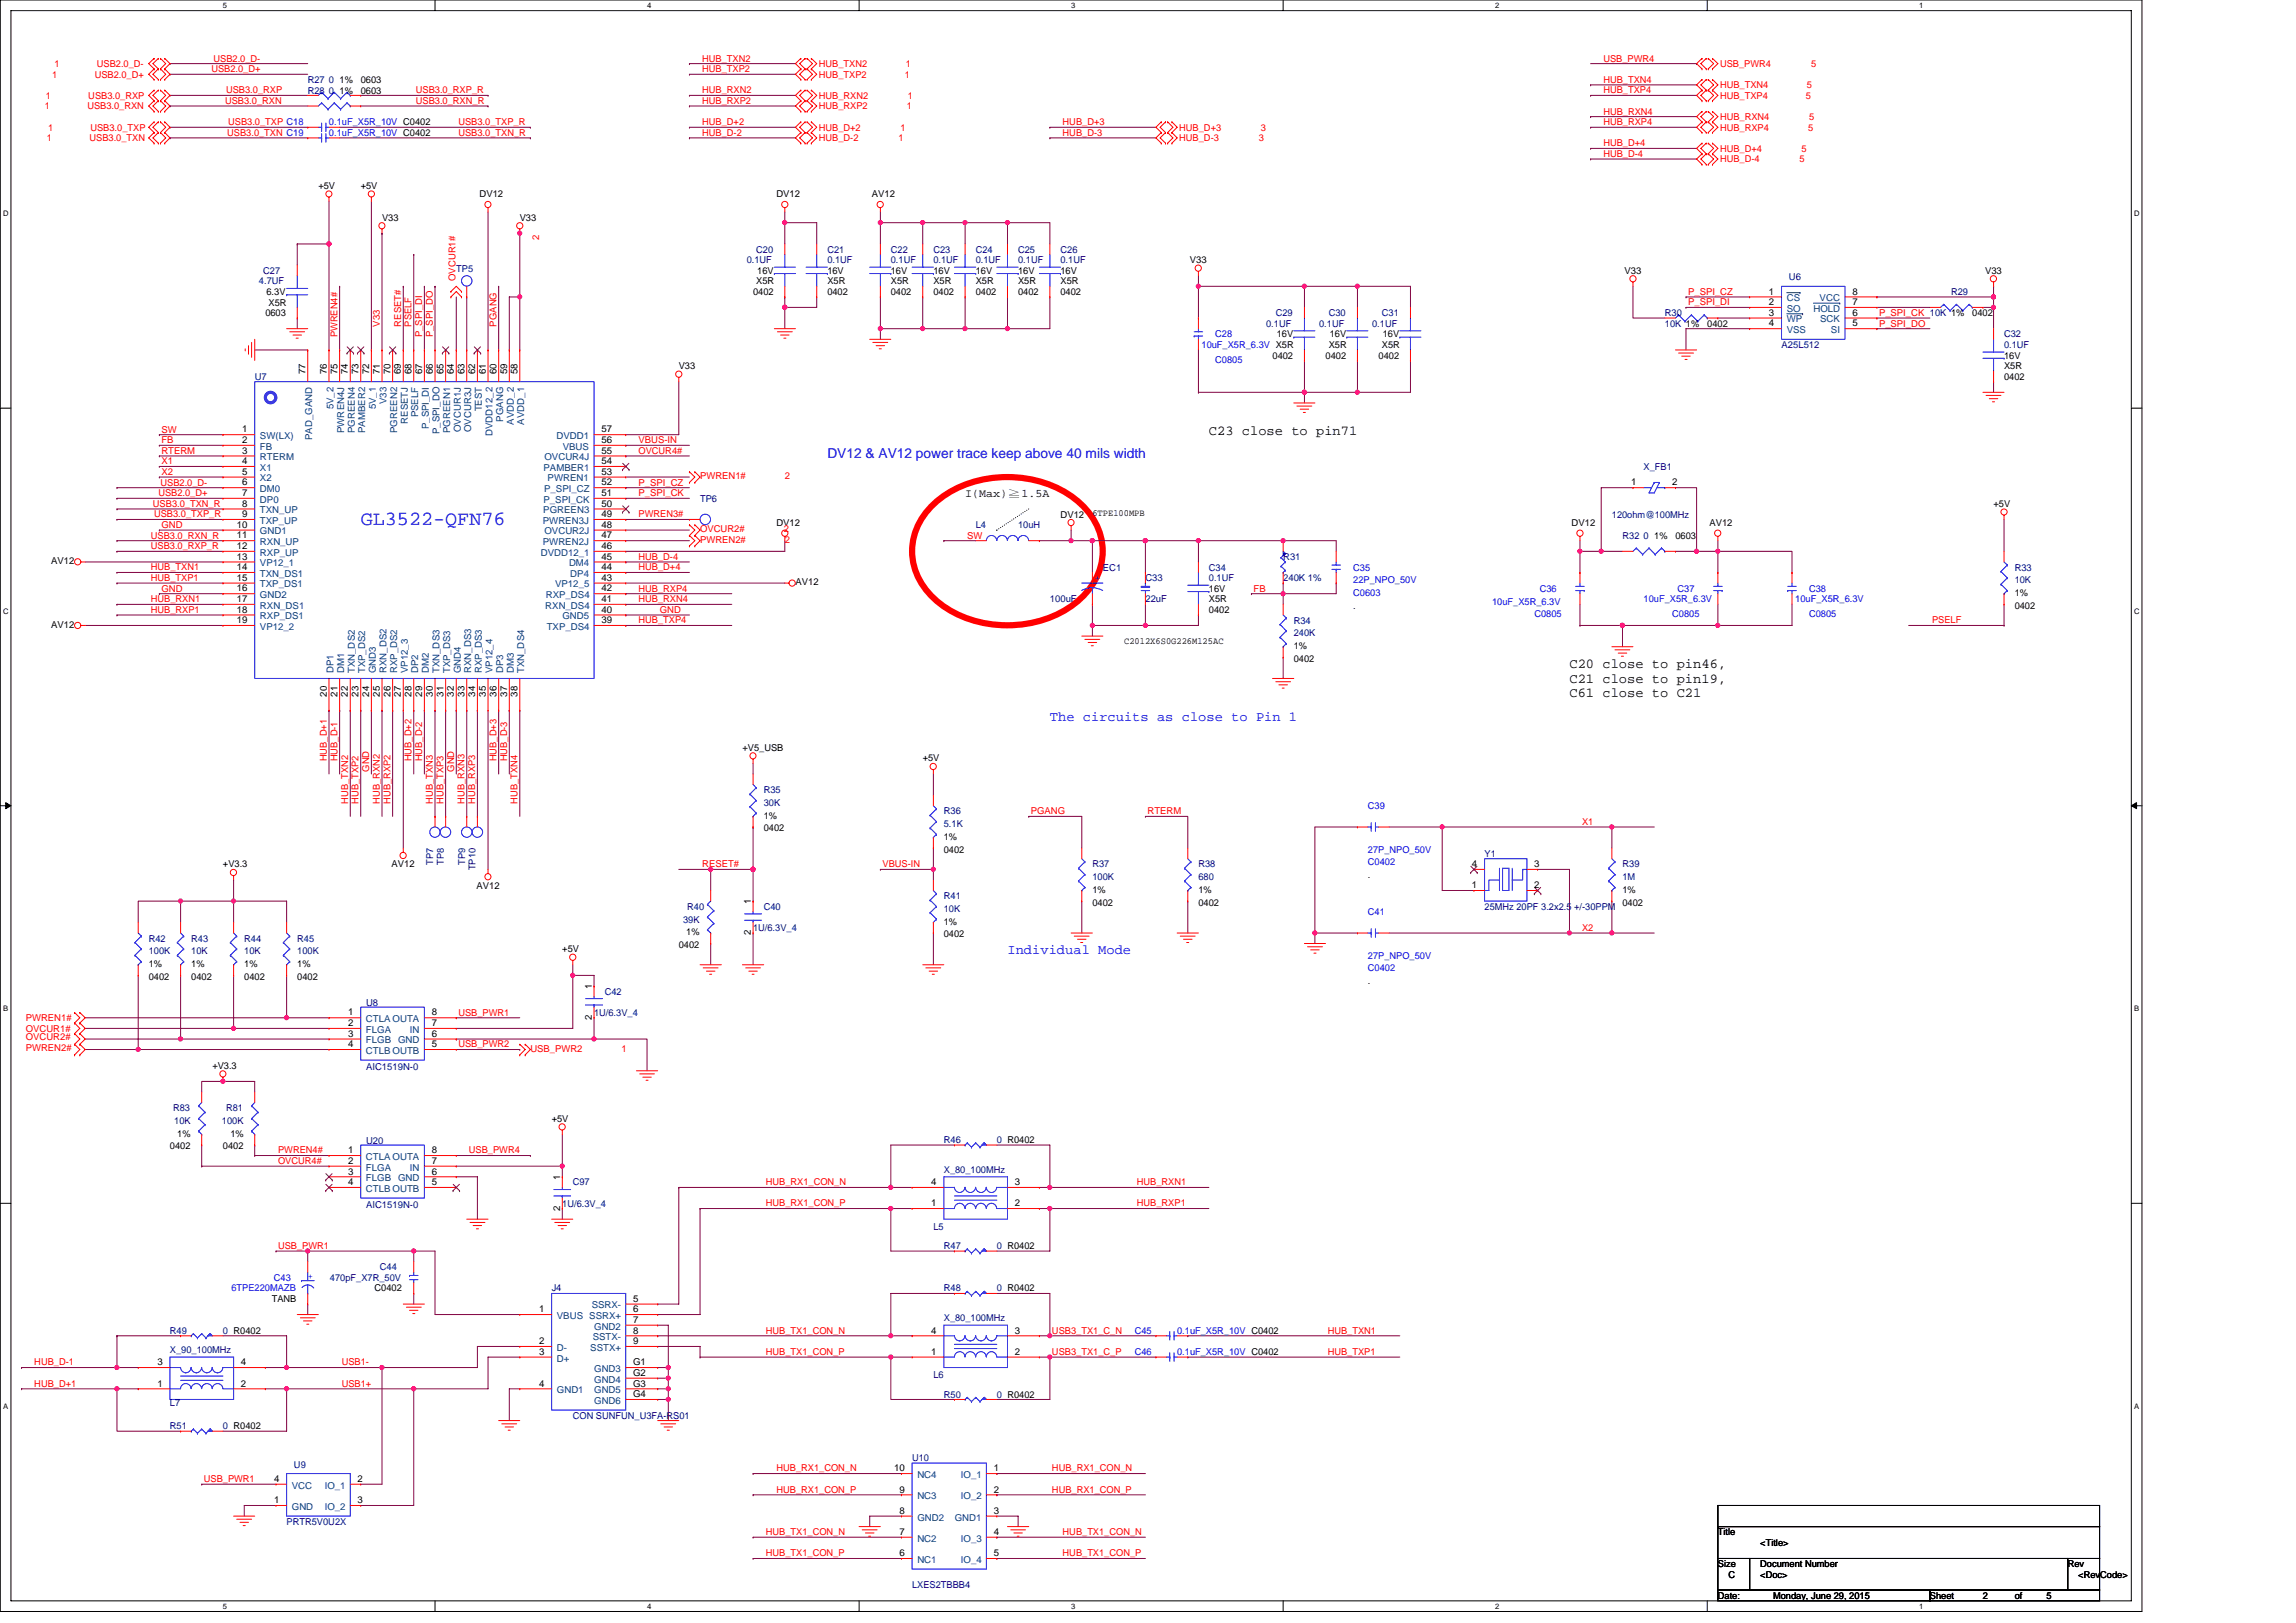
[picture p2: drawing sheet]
<svg xmlns="http://www.w3.org/2000/svg" width="297mm" height="210mm" viewBox="0 0 297 210" stroke-linecap="round" stroke-linejoin="round" font-family="sans-serif">
<defs><g id="words">
<text font-size="2.6" fill="#00f" x="46.7" y="67.9">GL3522-QFN76</text>
<g font-size="1.8" fill="#00f">
<text x="107" y="59.2">DV12 &amp; AV12 power trace keep above 40 mils width</text>
<text x="135.8" y="93.3">The circuits as close to Pin 1</text>
<text x="130.3" y="123.5">Individual Mode</text>
</g>
<g font-size="1.8">
<text x="156.4" y="56.3">C23 close to pin71</text>
<text x="203" y="86.4">C20 close to pin46,</text>
<text x="203" y="88.3">C21 close to pin19,</text>
<text x="203" y="90.2">C61 close to C21</text>
</g>
<text font-size="1.5" x="124.9" y="64.3">I(Max)≧1.5A</text>
<text font-size="1.4" fill="#00f" x="141.6" y="75.1">+</text>
<g font-size="1.2" fill="#f00">
<text x="6.8" y="10">1</text>
<text x="7" y="8.7">1</text>
<text x="12.3" y="10">USB2.0_D+</text>
<text x="12.5" y="8.7">USB2.0_D-</text>
<text x="27.3" y="9.3">USB2.0_D+</text>
<text x="27.6" y="8">USB2.0_D-</text>
<text x="90.8" y="8">HUB_TXN2</text>
<text x="90.8" y="9.3">HUB_TXP2</text>
<text x="105.9" y="8.7">HUB_TXN2</text>
<text x="105.9" y="10">HUB_TXP2</text>
<text x="117" y="10">1</text>
<text x="117.2" y="8.7">1</text>
<text x="207.4" y="8">USB_PWR4</text>
<text x="207.4" y="10.7">HUB_TXN4</text>
<text x="222.5" y="11.4">HUB_TXN4</text>
<text x="222.5" y="8.7">USB_PWR4</text>
<text x="233.8" y="11.4">5</text>
<text x="234.3" y="8.7">5</text>
<text x="5.8" y="14.2">1</text>
<text x="5.9" y="12.8">1</text>
<text x="6.2" y="16.9">1</text>
<text x="11.3" y="14.2">USB3.0_RXN</text>
<text x="11.4" y="12.8">USB3.0_RXP</text>
<text x="11.7" y="16.9">USB3.0_TXP</text>
<text x="29.1" y="13.4">USB3.0_RXN</text>
<text x="29.2" y="12.1">USB3.0_RXP</text>
<text x="29.4" y="17.6">USB3.0_TXN C19</text>
<text x="29.5" y="16.2">USB3.0_TXP C18</text>
<text x="53.8" y="12.1">USB3.0_RXP_R</text>
<text x="53.8" y="13.4">USB3.0_RXN_R</text>
<text x="59.3" y="16.2">USB3.0_TXP_R</text>
<text x="59.3" y="17.6">USB3.0_TXN_R</text>
<text x="90.8" y="12.1">HUB_RXN2</text>
<text x="90.8" y="13.4">HUB_RXP2</text>
<text x="90.8" y="16.2">HUB_D+2</text>
<text x="90.8" y="17.6">HUB_D-2</text>
<text x="105.9" y="12.8">HUB_RXN2</text>
<text x="105.9" y="14.2">HUB_RXP2</text>
<text x="105.9" y="16.9">HUB_D+2</text>
<text x="116.5" y="16.9">1</text>
<text x="117.3" y="14.2">1</text>
<text x="117.4" y="12.8">1</text>
<text x="137.5" y="16.2">HUB_D+3</text>
<text x="137.5" y="17.6">HUB_D-3</text>
<text x="152.6" y="16.9">HUB_D+3</text>
<text x="163.1" y="16.9">3</text>
<text x="207.4" y="14.8">HUB_RXN4</text>
<text x="207.4" y="16.2">HUB_RXP4</text>
<text x="207.4" y="12.1">HUB_TXP4</text>
<text x="222.5" y="12.8">HUB_TXP4</text>
<text x="222.5" y="15.5">HUB_RXN4</text>
<text x="222.5" y="16.9">HUB_RXP4</text>
<text x="233.6" y="12.8">5</text>
<text x="233.9" y="16.9">5</text>
<text x="234" y="15.5">5</text>
<text x="6.1" y="18.3">1</text>
<text x="11.6" y="18.3">USB3.0_TXN</text>
<text x="105.9" y="18.3">HUB_D-2</text>
<text x="116.2" y="18.3">1</text>
<text x="152.6" y="18.3">HUB_D-3</text>
<text x="162.9" y="18.3">3</text>
<text x="207.4" y="18.9">HUB_D+4</text>
<text x="207.4" y="20.3">HUB_D-4</text>
<text x="222.5" y="19.6">HUB_D+4</text>
<text x="222.5" y="21">HUB_D-4</text>
<text x="232.8" y="21">5</text>
<text x="233.1" y="19.6">5</text>
<text x="69.8" y="31" transform="rotate(-90 69.8 31)">2</text>
<text x="58.9" y="36.3" transform="rotate(-90 58.9 36.3)">OVCUR1#</text>
<text x="218.4" y="38.1">P_SPI_CZ</text>
<text x="218.4" y="39.5">P_SPI_DI</text>
<text x="243.1" y="40.9">P_SPI_CK 10K 1%</text>
<text x="43.7" y="43.6" transform="rotate(-90 43.7 43.6)">PWREN4#</text>
<text x="49.1" y="42.2" transform="rotate(-90 49.1 42.2)">V33</text>
<text x="51.9" y="42.2" transform="rotate(-90 51.9 42.2)">RESET#</text>
<text x="53.3" y="42.2" transform="rotate(-90 53.3 42.2)">PSELF</text>
<text x="54.6" y="43.6" transform="rotate(-90 54.6 43.6)">P_SPI_DI</text>
<text x="56" y="43.6" transform="rotate(-90 56 43.6)">P_SPI_DO</text>
<text x="64.2" y="42.2" transform="rotate(-90 64.2 42.2)">PGANG</text>
<text x="243.1" y="42.2">P_SPI_DO</text>
<text x="20.9" y="57.3">FB</text>
<text x="20.9" y="58.7">RTERM</text>
<text x="20.9" y="56">SW</text>
<text x="82.6" y="57.3">VBUS-IN</text>
<text x="82.6" y="58.7">OVCUR4#</text>
<text x="19.8" y="65.6">USB3.0_TXN_R</text>
<text x="20.5" y="64.2">USB2.0_D+</text>
<text x="20.8" y="62.8">USB2.0_D-</text>
<text x="20.9" y="60.1">X1</text>
<text x="20.9" y="61.4">X2</text>
<text x="82.6" y="64.2">P_SPI_CK</text>
<text x="82.6" y="62.8">P_SPI_CZ</text>
<text x="90.6" y="62">PWREN1#</text>
<text x="101.5" y="62">2</text>
<text x="19.5" y="71.1">USB3.0_RXP_R</text>
<text x="19.5" y="69.7">USB3.0_RXN_R</text>
<text x="19.9" y="66.9">USB3.0_TXP_R</text>
<text x="20.9" y="68.3">GND</text>
<text x="82.6" y="66.9">PWREN3#</text>
<text x="90.6" y="70.3">PWREN2#</text>
<text x="90.6" y="68.9">OVCUR2#</text>
<text x="101.4" y="68.9">2</text>
<text x="101.5" y="70.3">2</text>
<text x="125.1" y="69.7">SW</text>
<text x="19.5" y="73.8">HUB_TXN1</text>
<text x="19.5" y="75.2">HUB_TXP1</text>
<text x="19.5" y="77.9">HUB_RXN1</text>
<text x="20.9" y="76.5">GND</text>
<text x="82.6" y="77.9">HUB_RXN4</text>
<text x="82.6" y="76.5">HUB_RXP4</text>
<text x="82.6" y="73.8">HUB_D+4</text>
<text x="82.6" y="72.4">HUB_D-4</text>
<text x="162.2" y="76.5">FB</text>
<text x="19.5" y="79.3">HUB_RXP1</text>
<text x="82.6" y="80.6">HUB_TXP4</text>
<text x="85.4" y="79.3">GND</text>
<text x="250" y="80.6">PSELF</text>
<text x="42.3" y="98.5" transform="rotate(-90 42.3 98.5)">HUB_D+1</text>
<text x="43.7" y="98.5" transform="rotate(-90 43.7 98.5)">HUB_D-1</text>
<text x="47.8" y="99.9" transform="rotate(-90 47.8 99.9)">GND</text>
<text x="53.3" y="98.5" transform="rotate(-90 53.3 98.5)">HUB_D+2</text>
<text x="54.6" y="98.5" transform="rotate(-90 54.6 98.5)">HUB_D-2</text>
<text x="58.8" y="99.9" transform="rotate(-90 58.8 99.9)">GND</text>
<text x="64.2" y="98.5" transform="rotate(-90 64.2 98.5)">HUB_D+3</text>
<text x="65.6" y="98.5" transform="rotate(-90 65.6 98.5)">HUB_D-3</text>
<text x="45" y="104" transform="rotate(-90 45 104)">HUB_TXN2</text>
<text x="46.4" y="104" transform="rotate(-90 46.4 104)">HUB_TXP2</text>
<text x="49.1" y="104" transform="rotate(-90 49.1 104)">HUB_RXN2</text>
<text x="50.5" y="104" transform="rotate(-90 50.5 104)">HUB_RXP2</text>
<text x="56" y="104" transform="rotate(-90 56 104)">HUB_TXN3</text>
<text x="57.4" y="104" transform="rotate(-90 57.4 104)">HUB_TXP3</text>
<text x="60.1" y="104" transform="rotate(-90 60.1 104)">HUB_RXN3</text>
<text x="61.5" y="104" transform="rotate(-90 61.5 104)">HUB_RXP3</text>
<text x="67" y="104" transform="rotate(-90 67 104)">HUB_TXN4</text>
<text x="133.4" y="105.3">PGANG</text>
<text x="148.5" y="105.3">RTERM</text>
<text x="204.7" y="106.7">X1</text>
<text x="90.8" y="112.2">RESET#</text>
<text x="114.2" y="112.2">VBUS-IN</text>
<text x="204.7" y="120.4">X2</text>
<text x="59.3" y="131.4">USB_PWR1</text>
<text x="3.3" y="132.1">PWREN1#</text>
<text x="3.3" y="133.5">OVCUR1#</text>
<text x="3.3" y="136">PWREN2#</text>
<text x="3.3" y="134.6">OVCUR2#</text>
<text x="59.3" y="135.5">USB_PWR2</text>
<text x="68.6" y="136.1">USB_PWR2</text>
<text x="80.4" y="136.1">1</text>
<text x="36" y="149.2">PWREN4#</text>
<text x="60.7" y="149.2">USB_PWR4</text>
<text x="36" y="150.6">OVCUR4#</text>
<text x="99.1" y="153.4">HUB_RX1_CON_N</text>
<text x="147.1" y="153.4">HUB_RXN1</text>
<text x="36" y="161.6">USB_PWR1</text>
<text x="99.1" y="156.1">HUB_RX1_CON_P</text>
<text x="147.1" y="156.1">HUB_RXP1</text>
<text x="99.1" y="172.6">HUB_TX1_CON_N</text>
<text x="136.1" y="172.6">USB3_TX1_C_N</text>
<text x="171.8" y="172.6">HUB_TXN1</text>
<text x="4.4" y="179.4">HUB_D+1</text>
<text x="4.4" y="176.7">HUB_D-1</text>
<text x="44.2" y="176.7">USB1-</text>
<text x="44.2" y="179.4">USB1+</text>
<text x="99.1" y="175.3">HUB_TX1_CON_P</text>
<text x="136.1" y="175.3">USB3_TX1_C_P</text>
<text x="171.8" y="175.3">HUB_TXP1</text>
<text x="26.4" y="191.7">USB_PWR1</text>
<text x="100.5" y="190.4">HUB_RX1_CON_N</text>
<text x="136.1" y="190.4">HUB_RX1_CON_N</text>
<text x="100.5" y="193.1">HUB_RX1_CON_P</text>
<text x="136.1" y="193.1">HUB_RX1_CON_P</text>
<text x="99.1" y="198.6">HUB_TX1_CON_N</text>
<text x="99.1" y="201.4">HUB_TX1_CON_P</text>
<text x="137.5" y="198.6">HUB_TX1_CON_N</text>
<text x="137.5" y="201.4">HUB_TX1_CON_P</text>
</g>
<g font-size="1.2" fill="#000080">
<text x="39.8" y="10.7">R27 0</text>
<text x="39.8" y="12.1">R28 0</text>
<text x="34.1" y="35.4">C27</text>
<text x="59" y="35.1">TP5</text>
<text x="96.6" y="34">0.1UF</text>
<text x="97.8" y="32.7">C20</text>
<text x="107" y="32.7">C21</text>
<text x="107" y="34">0.1UF</text>
<text x="115.2" y="32.7">C22</text>
<text x="115.2" y="34">0.1UF</text>
<text x="120.8" y="32.7">C23</text>
<text x="120.8" y="34">0.1UF</text>
<text x="126.2" y="32.7">C24</text>
<text x="126.2" y="34">0.1UF</text>
<text x="131.7" y="32.7">C25</text>
<text x="131.7" y="34">0.1UF</text>
<text x="137.2" y="32.7">C26</text>
<text x="137.2" y="34">0.1UF</text>
<text x="33.5" y="36.8">4.7UF</text>
<text x="165.1" y="40.9">C29</text>
<text x="171.9" y="40.9">C30</text>
<text x="178.8" y="40.9">C31</text>
<text x="215.4" y="40.9">R30</text>
<text x="231.4" y="36.2">U6</text>
<text x="252.4" y="38.2">R29</text>
<text x="163.8" y="42.3">0.1UF</text>
<text x="170.7" y="42.3">0.1UF</text>
<text x="177.5" y="42.3">0.1UF</text>
<text x="215.4" y="42.3">10K 1%</text>
<text x="230.5" y="45">A25L512</text>
<text x="259.3" y="43.6">C32</text>
<text x="259.3" y="45">0.1UF</text>
<text x="33" y="49.1">U7</text>
<text x="90.6" y="64.9">TP6</text>
<text x="212.6" y="60.8">X_FB1</text>
<text x="126.2" y="68.3">L4</text>
<text x="131.7" y="68.3">10uH</text>
<text x="208.5" y="67">120ohm@100MHz</text>
<text x="209.9" y="69.7">R32 0</text>
<text x="135.8" y="77.9">100uF</text>
<text x="142.7" y="73.8">EC1</text>
<text x="148.2" y="75.2">C33</text>
<text x="148.2" y="77.9">22uF</text>
<text x="156.4" y="73.8">C34</text>
<text x="156.4" y="75.2">0.1UF</text>
<text x="166" y="72.5">R31</text>
<text x="166" y="75.2">240K 1%</text>
<text x="260.6" y="73.8">R33</text>
<text x="260.6" y="75.5">10K</text>
<text x="167.4" y="80.7">R34</text>
<text x="167.4" y="82.3">240K</text>
<text x="98.8" y="102.6">R35</text>
<text x="98.8" y="104.3">30K</text>
<text x="122.1" y="105.4">R36</text>
<text x="122.1" y="107">5.1K</text>
<text x="56" y="111.9" transform="rotate(-90 56 111.9)">TP7</text>
<text x="57.4" y="111.9" transform="rotate(-90 57.4 111.9)">TP8</text>
<text x="60.2" y="111.9" transform="rotate(-90 60.2 111.9)">TP9</text>
<text x="61.5" y="112.6" transform="rotate(-90 61.5 112.6)">TP10</text>
<text x="141.3" y="112.2">R37</text>
<text x="141.3" y="113.9">100K</text>
<text x="155" y="112.2">R38</text>
<text x="155" y="113.9">680</text>
<text x="192.1" y="110.8">Y1</text>
<text x="209.9" y="112.2">R39</text>
<text x="209.9" y="113.9">1M</text>
<text x="88.4" y="119.4">39K</text>
<text x="88.9" y="117.7">R40</text>
<text x="98.8" y="117.7">C40</text>
<text x="122.1" y="116.3">R41</text>
<text x="122.1" y="118">10K</text>
<text x="192.1" y="117.7">25MHz 20PF 3.2x2.5 +/-30PPM</text>
<text x="19.2" y="121.8">R42</text>
<text x="19.2" y="123.5">100K</text>
<text x="24.7" y="121.8">R43</text>
<text x="24.7" y="123.5">10K</text>
<text x="31.6" y="121.8">R44</text>
<text x="31.6" y="123.5">10K</text>
<text x="38.5" y="121.8">R45</text>
<text x="38.5" y="123.5">100K</text>
<text x="97.4" y="120.5">1U/6.3V_4</text>
<text x="47.4" y="130.2">U8</text>
<text x="76.9" y="131.4">1U/6.3V_4</text>
<text x="78.2" y="128.7">C42</text>
<text x="22.4" y="143.8">R83</text>
<text x="29.2" y="143.8">R81</text>
<text x="47.4" y="138.4">AIC1519N-0</text>
<text x="22.5" y="145.4">10K</text>
<text x="28.7" y="145.4">100K</text>
<text x="47.4" y="148">U20</text>
<text x="122.1" y="147.9">R46</text>
<text x="129" y="147.9">0 R0402</text>
<text x="74.1" y="153.4">C97</text>
<text x="122.1" y="151.7">X_80_100MHz</text>
<text x="47.4" y="156.3">AIC1519N-0</text>
<text x="72.7" y="156.1">1U/6.3V_4</text>
<text x="120.8" y="159.1">L5</text>
<text x="122.1" y="161.6">R47</text>
<text x="129" y="161.6">0 R0402</text>
<text x="42.7" y="165.7">470pF_X7R_50V</text>
<text x="49.1" y="164.3">C44</text>
<text x="71.4" y="167.1">J4</text>
<text x="122.1" y="167.1">R48</text>
<text x="129" y="167.1">0 R0402</text>
<text x="22" y="172.6">R49</text>
<text x="28.8" y="172.6">0 R0402</text>
<text x="122.1" y="170.9">X_80_100MHz</text>
<text x="22" y="175">X_90_100MHz</text>
<text x="120.8" y="178.3">L6</text>
<text x="22" y="184.9">R51</text>
<text x="22" y="181.9">L7</text>
<text x="28.8" y="184.9">0 R0402</text>
<text x="74.1" y="183.6">CON SUNFUN_U3FA-RS01</text>
<text x="122.1" y="180.8">R50</text>
<text x="129" y="180.8">0 R0402</text>
<text x="38" y="189.9">U9</text>
<text x="118" y="189">U10</text>
<text x="37.1" y="197.3">PRTR5V0U2X</text>
<text x="118" y="205.5">LXES2TBBB4</text>
</g>
<g font-size="1.2">
<text x="43.9" y="10.7">1%</text>
<text x="46.7" y="10.7">0603</text>
<text x="43.9" y="12.1">1%</text>
<text x="46.7" y="12.1">0603</text>
<text x="41.2" y="24.4">+5V</text>
<text x="46.7" y="24.4">+5V</text>
<text x="49.4" y="28.6">V33</text>
<text x="62" y="25.5">DV12</text>
<text x="67.2" y="28.6">V33</text>
<text x="100.5" y="25.5">DV12</text>
<text x="112.8" y="25.5">AV12</text>
<text x="98" y="35.4">16V</text>
<text x="107" y="35.4">16V</text>
<text x="115.2" y="35.4">16V</text>
<text x="120.8" y="35.4">16V</text>
<text x="126.2" y="35.4">16V</text>
<text x="131.7" y="35.4">16V</text>
<text x="137.2" y="35.4">16V</text>
<text x="153.9" y="34">V33</text>
<text x="210.2" y="35.4">V33</text>
<text x="256.8" y="35.4">V33</text>
<text x="34.3" y="40.9">0603</text>
<text x="34.5" y="38.2">6.3V</text>
<text x="34.8" y="39.5">X5R</text>
<text x="97.4" y="38.2">0402</text>
<text x="97.8" y="36.8">X5R</text>
<text x="107" y="36.8">X5R</text>
<text x="107" y="38.2">0402</text>
<text x="115.2" y="36.8">X5R</text>
<text x="115.2" y="38.2">0402</text>
<text x="120.8" y="36.8">X5R</text>
<text x="120.8" y="38.2">0402</text>
<text x="126.2" y="36.8">X5R</text>
<text x="126.2" y="38.2">0402</text>
<text x="131.7" y="36.8">X5R</text>
<text x="131.7" y="38.2">0402</text>
<text x="137.2" y="36.8">X5R</text>
<text x="137.2" y="38.2">0402</text>
<text x="228.9" y="38.1">1</text>
<text x="228.9" y="40.9">3</text>
<text x="228.9" y="39.5">2</text>
<text x="239.6" y="39.5">7</text>
<text x="239.6" y="38.1">8</text>
<text x="239.6" y="40.9">6</text>
<text x="255.2" y="40.9">0402</text>
<text x="87.8" y="47.8">V33</text>
<text x="164.6" y="46.4">0402</text>
<text x="165.2" y="43.6">16V</text>
<text x="171.5" y="46.4">0402</text>
<text x="171.9" y="45">X5R</text>
<text x="172" y="43.6">16V</text>
<text x="178.3" y="46.4">0402</text>
<text x="178.8" y="45">X5R</text>
<text x="178.9" y="43.6">16V</text>
<text x="220.9" y="42.3">0402</text>
<text x="228.9" y="42.2">4</text>
<text x="239.6" y="42.2">5</text>
<text x="259.3" y="46.4">16V</text>
<text x="259.3" y="47.8">X5R</text>
<text x="39.5" y="48.4" transform="rotate(-90 39.5 48.4)">77</text>
<text x="42.3" y="48.4" transform="rotate(-90 42.3 48.4)">76</text>
<text x="43.6" y="48.4" transform="rotate(-90 43.6 48.4)">75</text>
<text x="45" y="48.4" transform="rotate(-90 45 48.4)">74</text>
<text x="46.4" y="48.4" transform="rotate(-90 46.4 48.4)">73</text>
<text x="47.7" y="48.4" transform="rotate(-90 47.7 48.4)">72</text>
<text x="49.1" y="48.4" transform="rotate(-90 49.1 48.4)">71</text>
<text x="50.5" y="48.4" transform="rotate(-90 50.5 48.4)">70</text>
<text x="51.9" y="48.4" transform="rotate(-90 51.9 48.4)">69</text>
<text x="53.2" y="48.4" transform="rotate(-90 53.2 48.4)">68</text>
<text x="54.6" y="48.4" transform="rotate(-90 54.6 48.4)">67</text>
<text x="56" y="48.4" transform="rotate(-90 56 48.4)">66</text>
<text x="57.4" y="48.4" transform="rotate(-90 57.4 48.4)">65</text>
<text x="58.7" y="48.4" transform="rotate(-90 58.7 48.4)">64</text>
<text x="60.1" y="48.4" transform="rotate(-90 60.1 48.4)">63</text>
<text x="61.5" y="48.4" transform="rotate(-90 61.5 48.4)">62</text>
<text x="62.8" y="48.4" transform="rotate(-90 62.8 48.4)">61</text>
<text x="64.2" y="48.4" transform="rotate(-90 64.2 48.4)">60</text>
<text x="65.6" y="48.4" transform="rotate(-90 65.6 48.4)">59</text>
<text x="66.9" y="48.4" transform="rotate(-90 66.9 48.4)">58</text>
<text x="259.3" y="49.1">0402</text>
<text x="31.3" y="55.9">1</text>
<text x="31.3" y="57.3">2</text>
<text x="31.3" y="58.7">3</text>
<text x="77.8" y="58.7">55</text>
<text x="77.8" y="55.9">57</text>
<text x="77.8" y="57.3">56</text>
<text x="31.3" y="60">4</text>
<text x="31.3" y="61.4">5</text>
<text x="31.3" y="62.8">6</text>
<text x="31.3" y="64.2">7</text>
<text x="31.3" y="65.6">8</text>
<text x="77.8" y="61.4">53</text>
<text x="77.8" y="64.2">51</text>
<text x="77.8" y="60">54</text>
<text x="77.8" y="62.8">52</text>
<text x="77.8" y="65.6">50</text>
<text x="211" y="62.8">1</text>
<text x="216.3" y="62.8">2</text>
<text x="257.9" y="65.6">+5V</text>
<text x="30.6" y="68.3">10</text>
<text x="30.6" y="69.7">11</text>
<text x="30.6" y="71">12</text>
<text x="31.3" y="66.9">9</text>
<text x="77.8" y="71">46</text>
<text x="77.8" y="68.3">48</text>
<text x="77.8" y="69.7">47</text>
<text x="77.8" y="66.9">49</text>
<text x="100.5" y="68.1">DV12</text>
<text x="137.2" y="67">DV12</text>
<text x="141.3" y="66.8">6TPE100MPB</text>
<text x="203.3" y="68.1">DV12</text>
<text x="214" y="69.7">1%</text>
<text x="216.8" y="69.7">0603</text>
<text x="221.1" y="68.1">AV12</text>
<text x="6.6" y="73">AV12</text>
<text x="30.6" y="72.4">13</text>
<text x="30.6" y="73.8">14</text>
<text x="30.6" y="75.1">15</text>
<text x="30.6" y="76.5">16</text>
<text x="30.6" y="77.9">17</text>
<text x="77.8" y="77.9">41</text>
<text x="77.8" y="76.5">42</text>
<text x="77.8" y="72.4">45</text>
<text x="77.8" y="75.1">43</text>
<text x="77.8" y="73.8">44</text>
<text x="102.9" y="75.7">AV12</text>
<text x="156.4" y="76.6">16V</text>
<text x="156.4" y="77.9">X5R</text>
<text x="260.6" y="77.1">1%</text>
<text x="6.6" y="81.2">AV12</text>
<text x="30.6" y="79.3">18</text>
<text x="30.6" y="80.6">19</text>
<text x="77.8" y="80.6">39</text>
<text x="77.8" y="79.3">40</text>
<text x="145.4" y="83.3">C2012X6S0G226M125AC</text>
<text x="156.4" y="79.3">0402</text>
<text x="167.4" y="84">1%</text>
<text x="175.1" y="78.8">.</text>
<text x="260.6" y="78.8">0402</text>
<text x="167.4" y="85.6">0402</text>
<text x="42.3" y="90.1" transform="rotate(-90 42.3 90.1)">20</text>
<text x="43.6" y="90.1" transform="rotate(-90 43.6 90.1)">21</text>
<text x="45" y="90.1" transform="rotate(-90 45 90.1)">22</text>
<text x="46.4" y="90.1" transform="rotate(-90 46.4 90.1)">23</text>
<text x="47.7" y="90.1" transform="rotate(-90 47.7 90.1)">24</text>
<text x="49.1" y="90.1" transform="rotate(-90 49.1 90.1)">25</text>
<text x="50.5" y="90.1" transform="rotate(-90 50.5 90.1)">26</text>
<text x="51.9" y="90.1" transform="rotate(-90 51.9 90.1)">27</text>
<text x="53.2" y="90.1" transform="rotate(-90 53.2 90.1)">28</text>
<text x="54.6" y="90.1" transform="rotate(-90 54.6 90.1)">29</text>
<text x="56" y="90.1" transform="rotate(-90 56 90.1)">30</text>
<text x="57.4" y="90.1" transform="rotate(-90 57.4 90.1)">31</text>
<text x="58.7" y="90.1" transform="rotate(-90 58.7 90.1)">32</text>
<text x="60.1" y="90.1" transform="rotate(-90 60.1 90.1)">33</text>
<text x="61.5" y="90.1" transform="rotate(-90 61.5 90.1)">34</text>
<text x="62.8" y="90.1" transform="rotate(-90 62.8 90.1)">35</text>
<text x="64.2" y="90.1" transform="rotate(-90 64.2 90.1)">36</text>
<text x="65.6" y="90.1" transform="rotate(-90 65.6 90.1)">37</text>
<text x="66.9" y="90.1" transform="rotate(-90 66.9 90.1)">38</text>
<text x="96.1" y="97.1">+V5_USB</text>
<text x="119.4" y="98.5">+5V</text>
<text x="98.8" y="105.9">1%</text>
<text x="98.8" y="107.6">0402</text>
<text x="28.8" y="112.2">+V3.3</text>
<text x="50.6" y="112.2">AV12</text>
<text x="122.1" y="108.7">1%</text>
<text x="122.1" y="110.3">0402</text>
<text x="177" y="113.6">.</text>
<text x="190.4" y="112.2">4</text>
<text x="198.5" y="112.2">3</text>
<text x="61.6" y="115">AV12</text>
<text x="97.1" y="117" transform="rotate(-90 97.1 117)">1</text>
<text x="122.1" y="119.6">1%</text>
<text x="141.3" y="115.5">1%</text>
<text x="141.3" y="117.2">0402</text>
<text x="155" y="115.5">1%</text>
<text x="155" y="117.2">0402</text>
<text x="190.4" y="114.9">1</text>
<text x="198.5" y="114.9">2</text>
<text x="209.9" y="115.5">1%</text>
<text x="209.9" y="117.2">0402</text>
<text x="19.2" y="125.1">1%</text>
<text x="24.7" y="125.1">1%</text>
<text x="31.6" y="125.1">1%</text>
<text x="38.5" y="125.1">1%</text>
<text x="72.7" y="123.2">+5V</text>
<text x="87.8" y="122.6">0402</text>
<text x="88.8" y="121">1%</text>
<text x="97.1" y="121" transform="rotate(-90 97.1 121)">2</text>
<text x="122.1" y="121.3">0402</text>
<text x="19.2" y="126.8">0402</text>
<text x="24.7" y="126.8">0402</text>
<text x="31.6" y="126.8">0402</text>
<text x="38.5" y="126.8">0402</text>
<text x="45" y="131.4">1</text>
<text x="55.9" y="131.4">8</text>
<text x="76.6" y="132" transform="rotate(-90 76.6 132)">2</text>
<text x="76.6" y="128" transform="rotate(-90 76.6 128)">1</text>
<text x="177" y="127.3">.</text>
<text x="45" y="132.8">2</text>
<text x="45" y="134.1">3</text>
<text x="45" y="135.5">4</text>
<text x="55.9" y="134.1">6</text>
<text x="55.9" y="135.5">5</text>
<text x="55.9" y="132.8">7</text>
<text x="27.5" y="138.3">+V3.3</text>
<text x="22" y="148.7">0402</text>
<text x="22.9" y="147.1">1%</text>
<text x="28.8" y="148.7">0402</text>
<text x="29.8" y="147.1">1%</text>
<text x="45" y="149.2">1</text>
<text x="55.9" y="149.2">8</text>
<text x="71.4" y="145.1">+5V</text>
<text x="45" y="150.6">2</text>
<text x="45" y="152">3</text>
<text x="45" y="153.3">4</text>
<text x="55.9" y="152">6</text>
<text x="55.9" y="153.3">5</text>
<text x="55.9" y="150.6">7</text>
<text x="72.5" y="152.7" transform="rotate(-90 72.5 152.7)">1</text>
<text x="120.5" y="153.3">4</text>
<text x="131.3" y="153.3">3</text>
<text x="72.5" y="156.7" transform="rotate(-90 72.5 156.7)">2</text>
<text x="120.5" y="156.1">1</text>
<text x="131.3" y="156.1">2</text>
<text x="48.5" y="167.1">C0402</text>
<text x="35.2" y="168.5">TANB</text>
<text x="69.7" y="169.8">1</text>
<text x="69.7" y="173.9">2</text>
<text x="81.9" y="169.8">6</text>
<text x="81.9" y="171.2">7</text>
<text x="81.9" y="172.5">8</text>
<text x="81.9" y="168.4">5</text>
<text x="81.9" y="173.9">9</text>
<text x="120.5" y="172.5">4</text>
<text x="131.3" y="172.5">3</text>
<text x="20.4" y="176.6">3</text>
<text x="20.4" y="179.4">1</text>
<text x="31.2" y="179.4">2</text>
<text x="31.2" y="176.6">4</text>
<text x="69.7" y="175.3">3</text>
<text x="69.7" y="179.4">4</text>
<text x="81.9" y="176.6">G1</text>
<text x="81.9" y="178">G2</text>
<text x="81.9" y="179.4">G3</text>
<text x="120.5" y="175.3">1</text>
<text x="131.3" y="175.3">2</text>
<text x="81.9" y="180.8">G4</text>
<text x="35.5" y="191.7">4</text>
<text x="46.3" y="191.7">2</text>
<text x="115.7" y="190.4">10</text>
<text x="128.6" y="190.4">1</text>
<text x="35.5" y="194.5">1</text>
<text x="46.3" y="194.5">3</text>
<text x="116.4" y="195.9">8</text>
<text x="116.4" y="193.1">9</text>
<text x="128.6" y="195.9">3</text>
<text x="128.6" y="193.1">2</text>
<text x="116.4" y="198.6">7</text>
<text x="116.4" y="201.3">6</text>
<text x="128.6" y="198.6">4</text>
<text x="128.6" y="201.3">5</text>
<text x="222.2" y="198.6">Title</text>
<text x="222.2" y="202.8">Size</text>
<text x="227.7" y="202.8">Document Number</text>
<text x="227.7" y="200">&lt;Title&gt;</text>
<text x="267.5" y="202.8">Rev</text>
<text x="222.2" y="206.9">Date:</text>
<text x="223.6" y="204.1">C</text>
<text x="227.7" y="204.1">&lt;Doc&gt;</text>
<text x="229.4" y="206.9">Monday, June 29, 2015</text>
<text x="249.7" y="206.9">Sheet</text>
<text x="256.5" y="206.9">2</text>
<text x="260.6" y="206.9">of</text>
<text x="264.8" y="206.9">5</text>
<text x="268.9" y="204.1">&lt;RevCode&gt;</text>
</g>
<g font-size="1.2" fill="#00f">
<text x="42.6" y="16.2">0.1uF_X5R_10V C0402</text>
<text x="42.6" y="17.6">0.1uF_X5R_10V C0402</text>
<text x="155.4" y="45">10uF_X5R_6.3V X5R</text>
<text x="157.2" y="43.6">C28</text>
<text x="157.2" y="46.9">C0805</text>
<text x="175.1" y="73.8">C35</text>
<text x="175.1" y="75.5">22P_NPO_50V</text>
<text x="175.1" y="77.1">C0603</text>
<text x="199.2" y="76.6">C36</text>
<text x="212.6" y="77.9">10uF_X5R_6.3V</text>
<text x="217" y="76.6">C37</text>
<text x="232.3" y="77.9">10uF_X5R_6.3V</text>
<text x="234" y="76.6">C38</text>
<text x="193" y="78.2">10uF_X5R_6.3V</text>
<text x="198.5" y="79.9">C0805</text>
<text x="216.3" y="79.9">C0805</text>
<text x="234" y="79.9">C0805</text>
<text x="177" y="104.7">C39</text>
<text x="177" y="110.3">27P_NPO_50V</text>
<text x="177" y="112">C0402</text>
<text x="177" y="118.4">C41</text>
<text x="177" y="124">27P_NPO_50V</text>
<text x="177" y="125.7">C0402</text>
<text x="29.9" y="167.1">6TPE220MAZB</text>
<text x="35.4" y="165.7">C43</text>
<text x="39.8" y="165.4">+</text>
<text x="146.8" y="172.6">C45</text>
<text x="152.3" y="172.6">0.1uF_X5R_10V C0402</text>
<text x="146.8" y="175.3">C46</text>
<text x="152.3" y="175.3">0.1uF_X5R_10V C0402</text>
</g>
<g font-size="1.2" fill="#004080">
<text x="231.2" y="39">CS</text>
<text x="231.2" y="40.3">SO</text>
<text x="231.2" y="41.7">WP</text>
<text x="234.6" y="40.3">HOLD</text>
<text x="235.4" y="39">VCC</text>
<text x="235.5" y="41.7">SCK</text>
<text x="231.2" y="43.1">VSS</text>
<text x="236.9" y="43.1">SI</text>
<text x="43.1" y="53" transform="rotate(-90 43.1 53)">5V_2</text>
<text x="48.6" y="53" transform="rotate(-90 48.6 53)">5V_1</text>
<text x="50" y="52.3" transform="rotate(-90 50 52.3)">V33</text>
<text x="54.1" y="54" transform="rotate(-90 54.1 54)">PSELF</text>
<text x="62.3" y="53.2" transform="rotate(-90 62.3 53.2)">TEST</text>
<text x="33.6" y="56.8">SW(LX)</text>
<text x="33.6" y="58.2">FB</text>
<text x="33.6" y="59.6">RTERM</text>
<text x="40.4" y="56.9" transform="rotate(-90 40.4 56.9)">PAD_GAND</text>
<text x="44.5" y="56" transform="rotate(-90 44.5 56)">PWREN4J</text>
<text x="45.9" y="56" transform="rotate(-90 45.9 56)">PGREEN4</text>
<text x="47.2" y="56" transform="rotate(-90 47.2 56)">PAMBER2</text>
<text x="51.4" y="56" transform="rotate(-90 51.4 56)">PGREEN2</text>
<text x="52.7" y="54.8" transform="rotate(-90 52.7 54.8)">RESETJ</text>
<text x="55.5" y="55.5" transform="rotate(-90 55.5 55.5)">P_SPI_DI</text>
<text x="56.9" y="56.2" transform="rotate(-90 56.9 56.2)">P_SPI_DO</text>
<text x="58.2" y="56" transform="rotate(-90 58.2 56)">PGREEN1</text>
<text x="59.6" y="55.9" transform="rotate(-90 59.6 55.9)">OVCUR1J</text>
<text x="61" y="55.9" transform="rotate(-90 61 55.9)">OVCUR3J</text>
<text x="63.7" y="56.4" transform="rotate(-90 63.7 56.4)">DVDD12_2</text>
<text x="65.1" y="54.6" transform="rotate(-90 65.1 54.6)">PGANG</text>
<text x="66.5" y="54.9" transform="rotate(-90 66.5 54.9)">AVDD_2</text>
<text x="67.8" y="54.9" transform="rotate(-90 67.8 54.9)">AVDD_1</text>
<text x="70.4" y="59.6">OVCUR4J</text>
<text x="72" y="56.8">DVDD1</text>
<text x="72.8" y="58.2">VBUS</text>
<text x="33.6" y="60.9">X1</text>
<text x="33.6" y="62.3">X2</text>
<text x="33.6" y="63.7">DM0</text>
<text x="33.6" y="65">DP0</text>
<text x="70.3" y="65">P_SPI_CK</text>
<text x="70.3" y="60.9">PAMBER1</text>
<text x="70.4" y="63.7">P_SPI_CZ</text>
<text x="70.8" y="62.3">PWREN1</text>
<text x="33.6" y="66.4">TXN_UP</text>
<text x="33.6" y="67.8">TXP_UP</text>
<text x="33.6" y="69.2">GND1</text>
<text x="33.6" y="70.5">RXN_UP</text>
<text x="33.6" y="71.9">RXP_UP</text>
<text x="70" y="71.9">DVDD12_1</text>
<text x="70.2" y="70.5">PWREN2J</text>
<text x="70.2" y="67.8">PWREN3J</text>
<text x="70.3" y="66.4">PGREEN3</text>
<text x="70.4" y="69.2">OVCUR2J</text>
<text x="33.6" y="73.3">VP12_1</text>
<text x="33.6" y="74.6">TXN_DS1</text>
<text x="33.6" y="76">TXP_DS1</text>
<text x="33.6" y="77.4">GND2</text>
<text x="70.6" y="77.4">RXP_DS4</text>
<text x="71.8" y="76">VP12_5</text>
<text x="73.6" y="73.3">DM4</text>
<text x="73.8" y="74.6">DP4</text>
<text x="33.6" y="78.8">RXN_DS1</text>
<text x="33.6" y="80.1">RXP_DS1</text>
<text x="33.6" y="81.5">VP12_2</text>
<text x="70.5" y="78.8">RXN_DS4</text>
<text x="70.7" y="81.5">TXP_DS4</text>
<text x="72.8" y="80.1">GND5</text>
<text x="43.1" y="87.1" transform="rotate(-90 43.1 87.1)">DP1</text>
<text x="44.5" y="87.1" transform="rotate(-90 44.5 87.1)">DM1</text>
<text x="45.9" y="87.1" transform="rotate(-90 45.9 87.1)">TXN_DS2</text>
<text x="47.2" y="87.1" transform="rotate(-90 47.2 87.1)">TXP_DS2</text>
<text x="48.6" y="87.1" transform="rotate(-90 48.6 87.1)">GND3</text>
<text x="50" y="87.1" transform="rotate(-90 50 87.1)">RXN_DS2</text>
<text x="51.4" y="87.1" transform="rotate(-90 51.4 87.1)">RXP_DS2</text>
<text x="52.7" y="87.1" transform="rotate(-90 52.7 87.1)">VP12_3</text>
<text x="54.1" y="87.1" transform="rotate(-90 54.1 87.1)">DP2</text>
<text x="55.5" y="87.1" transform="rotate(-90 55.5 87.1)">DM2</text>
<text x="56.9" y="87.1" transform="rotate(-90 56.9 87.1)">TXN_DS3</text>
<text x="58.2" y="87.1" transform="rotate(-90 58.2 87.1)">TXP_DS3</text>
<text x="59.6" y="87.1" transform="rotate(-90 59.6 87.1)">GND4</text>
<text x="61" y="87.1" transform="rotate(-90 61 87.1)">RXN_DS3</text>
<text x="62.3" y="87.1" transform="rotate(-90 62.3 87.1)">RXP_DS3</text>
<text x="63.7" y="87.1" transform="rotate(-90 63.7 87.1)">VP12_4</text>
<text x="65.1" y="87.1" transform="rotate(-90 65.1 87.1)">DP3</text>
<text x="66.5" y="87.1" transform="rotate(-90 66.5 87.1)">DM3</text>
<text x="67.8" y="87.1" transform="rotate(-90 67.8 87.1)">TXN_DS4</text>
<text x="47.3" y="132.2">CTLA OUTA</text>
<text x="47.3" y="133.6">FLGA</text>
<text x="47.3" y="135">FLGB</text>
<text x="47.3" y="136.4">CTLB OUTB</text>
<text x="51.5" y="135">GND</text>
<text x="53" y="133.6">IN</text>
<text x="47.3" y="150.1">CTLA OUTA</text>
<text x="47.3" y="151.4">FLGA</text>
<text x="47.3" y="152.8">FLGB</text>
<text x="47.3" y="154.2">CTLB OUTB</text>
<text x="51.5" y="152.8">GND</text>
<text x="53" y="151.4">IN</text>
<text x="72" y="170.6">VBUS SSRX+</text>
<text x="76.6" y="169.3">SSRX-</text>
<text x="76.7" y="173.4">SSTX-</text>
<text x="76.9" y="172">GND2</text>
<text x="72" y="174.8">D-</text>
<text x="72" y="176.1">D+</text>
<text x="76.4" y="174.8">SSTX+</text>
<text x="76.9" y="177.5">GND3</text>
<text x="76.9" y="178.9">GND4</text>
<text x="72" y="180.3">GND1</text>
<text x="76.9" y="180.3">GND5</text>
<text x="76.9" y="181.6">GND6</text>
<text x="118.7" y="191.2">NC4</text>
<text x="124.3" y="191.2">IO_1</text>
<text x="37.8" y="195.3">GND</text>
<text x="37.8" y="192.6">VCC</text>
<text x="42" y="192.6">IO_1</text>
<text x="42" y="195.3">IO_2</text>
<text x="118.7" y="196.7">GND2</text>
<text x="118.7" y="194">NC3</text>
<text x="123.5" y="196.7">GND1</text>
<text x="124.3" y="194">IO_2</text>
<text x="118.7" y="199.5">NC2</text>
<text x="118.7" y="202.2">NC1</text>
<text x="124.3" y="199.5">IO_3</text>
<text x="124.3" y="202.2">IO_4</text>
</g>
<g font-size="1">
<text x="28.8" y="1">5</text>
<text x="83.7" y="1">4</text>
<text x="138.6" y="1">3</text>
<text x="193.4" y="1">2</text>
<text x="248.3" y="1">1</text>
<text x=".4" y="28">D</text>
<text x="276.1" y="28">D</text>
<text x=".4" y="79.4">C</text>
<text x="276.1" y="79.4">C</text>
<text x=".4" y="130.9">B</text>
<text x="276.1" y="130.9">B</text>
<text x=".4" y="182.3">A</text>
<text x="276.1" y="182.3">A</text>
<text x="28.8" y="208.2">5</text>
<text x="83.7" y="208.2">4</text>
<text x="138.6" y="208.2">3</text>
<text x="193.4" y="208.2">2</text>
<text x="248.3" y="208.2">1</text>
</g>
</g></defs>
<path d="M0 0h277.1v208.5h-277.1zM1.4 1.4h274.3v205.7h-274.3z" fill="none" stroke="#000" stroke-width=".13"/>
<g fill="#fff">
<path d="M28.8 .1h.6v1.1h-.6z"/>
<path d="M28.8 207.3h.6v1.1h-.6z"/>
</g>
<path d="M56.3 0v1.4M56.3 207.1v1.4" fill="none" stroke="#000" stroke-width=".13"/>
<g fill="#fff">
<path d="M83.7 .1h.6v1.1h-.6z"/>
<path d="M83.7 207.3h.6v1.1h-.6z"/>
</g>
<path d="M111.1 0v1.4M111.1 207.1v1.4" fill="none" stroke="#000" stroke-width=".13"/>
<g fill="#fff">
<path d="M138.6 .1h.5v1.1h-.5z"/>
<path d="M138.6 207.3h.5v1.1h-.5z"/>
</g>
<path d="M166 0v1.4M166 207.1v1.4" fill="none" stroke="#000" stroke-width=".13"/>
<g fill="#fff">
<path d="M193.4 .1h.6v1.1h-.6z"/>
<path d="M193.4 207.3h.6v1.1h-.6z"/>
</g>
<path d="M220.9 0v1.4M220.9 207.1v1.4" fill="none" stroke="#000" stroke-width=".13"/>
<g fill="#fff">
<path d="M248.3 .1h.6v1.1h-.6z"/>
<path d="M248.3 207.3h.6v1.1h-.6z"/>
<path d="M.4 27.1h.7v1.1h-.7z"/>
<path d="M276.1 27.1h.7v1.1h-.7z"/>
<path d="M.4 78.5h.7v1.1h-.7z"/>
<path d="M276.1 78.5h.7v1.1h-.7z"/>
</g>
<path d="M0 52.8h1.4M275.7 52.8h1.4" fill="none" stroke="#000" stroke-width=".13"/>
<g fill="#fff">
<path d="M.4 130h.7v1.1h-.7z"/>
<path d="M276.1 130h.7v1.1h-.7z"/>
</g>
<path d="M0 104.2h1.4M275.7 104.2h1.4" fill="none" stroke="#000" stroke-width=".13"/>
<path d="M.7 103.8l.7 .4-.7 .4zM275.7 104.2l.7-.4v.8z" fill="#000" stroke="#000" stroke-width=".13"/>
<g fill="#fff">
<path d="M.4 181.4h.7v1.1h-.7z"/>
<path d="M276.1 181.4h.7v1.1h-.7z"/>
</g>
<path d="M0 155.7h1.4M275.7 155.7h1.4M222.2 194.8h49.4v2.7h-49.4zM222.2 197.5h49.4v4.1h-49.4zM222.2 201.6h4.2v4.1h-4.2zM222.2 205.7h27.5v1.4h-27.5zM226.4 201.6h41.1v4.1h-41.1zM249.7 205.7h21.9v1.4h-21.9zM267.5 201.6h4.1v4.1h-4.1z" fill="none" stroke="#000" stroke-width=".13"/>
<path d="M129 68.6h.1M133.1 65.8l-4.1 2.8" fill="none" stroke="#000" stroke-width=".13" stroke-dasharray="0 .3"/>
<path d="M120.7 65.3a14.5 14.5 0 0 1 13.8-3 11.3 11.3 0 0 1 7.4 5.8 7.9 7.9 0 0 1-2 9.2 14.8 14.8 0 0 1-15 2.6 10.5 10.5 0 0 1-6.6-6.4 8 8 0 0 1 2.4-8.2z" fill="none" stroke="#f00" stroke-width=".8"/>
<g fill="none" stroke="#800040" stroke-width=".13">
<path d="M22 8.2h.1M22 9.6h.1M22 12.3h.1M22 13.7h.1M22 16.5h.1M22 17.8h.1M22 8.2h17.8M22 9.6h17.8M22 12.3h17.8M22 13.7h17.8M22 16.5h17.8M22 17.8h17.8"/>
<path d="M43.9 16.5h24.7M43.9 17.8h24.7M46.7 12.3h16.4M46.7 13.7h16.4M63.1 12.3h.1M63.1 13.7h.1M68.6 16.5h.1M68.6 17.8h.1M89.2 8.2h.1M89.2 9.6h.1M89.2 12.3h.1M89.2 13.7h.1"/>
<path d="M89.2 16.5h.1M89.2 17.8h.1M89.2 8.2h13.7M89.2 9.6h13.7M89.2 12.3h13.7M89.2 13.7h13.7M89.2 16.5h13.7M89.2 17.8h13.7M135.8 16.5h.1M135.8 17.8h.1M135.8 16.5h13.7M135.8 17.8h13.7"/>
<path d="M205.8 11h.1M205.8 15.1h.1M205.8 16.5h.1M205.8 19.2h.1M205.8 12.3h.1M205.8 8.2h13.7M205.8 12.3h13.7M205.8 16.5h13.7M205.8 11h13.7M205.8 15.1h13.7M205.8 19.2h13.7M219.5 8.2h.1"/>
<path d="M38.5 31.6h.1M38.5 31.6v2.7M38.5 31.6h4.1M42.6 31.6h.1M42.6 26.1v5.5M42.6 31.6v13.7M43.9 37h.1M43.9 37v8.3M48 26.1v19.2M49.4 30.2h.1M49.4 30.2v15.1M52.2 37h.1"/>
<path d="M52.2 37v8.3M53.5 32.9h.1M53.5 32.9v12.4M54.9 37h.1M54.9 37v8.3M56.3 37h.1M56.3 37v8.3M59 38.4v6.9M60.4 38.4v6.9M63.1 27.4v17.9M64.5 37h.1M64.5 37v8.3"/>
<path d="M67.2 38.4h-1.3v6.9M67.2 38.4h.1M67.2 30.2h.1M67.2 30.2v15.1M101.5 27.4v1.4M101.5 28.8h4.2v2.8M101.5 39.8h.1M101.5 38.4h.1M101.5 28.8h.1M101.5 28.8v2.8M101.5 38.4v4.1M105.7 38.4v1.4h-4.2"/>
<path d="M113.9 27.4v1.4M113.9 28.8v2.8M113.9 38.4v4.1M113.9 28.8h5.5v2.8M113.9 28.8h.1M119.4 28.8h5.5v2.8M119.4 28.8h.1M119.4 38.4v4.1M124.9 28.8h.1M124.9 38.4v4.1M124.9 28.8h5.4M130.3 28.8h5.5v2.8"/>
<path d="M130.3 28.8h.1M130.3 38.4v4.1M130.3 28.8v2.8M135.8 38.4v4.1h-21.9M155 35.7v1.3M155 37h.1M155 37h13.8M155 37v4.1M168.8 37h.1M168.8 37h6.8M168.8 37v2.8M175.6 37h6.9v2.8"/>
<path d="M175.6 37h.1M175.6 37v2.8M205.8 20.6h.1M205.8 20.6h13.7M211.3 37v4.1h4.1M218.1 38.4h.1M218.1 39.8h.1M218.1 38.4h8.3M218.1 39.8h8.3M242.8 39.8h6.9M242.8 38.4h.1M242.8 38.4h15.1"/>
<path d="M256.5 39.8h1.4M257.9 37h.1M257.9 38.4h.1M257.9 39.8v2.7M257.9 37v2.8M20.6 57.6h.1M20.6 59h.1M20.6 56.2h.1M20.6 57.6h8.2M20.6 59h8.2M20.6 56.2h8.2M33 45.3h6.8"/>
<path d="M38.5 41.1v1.4M81 57.6h.1M81 59h.1M81 57.6h8.2M81 59h8.2M87.8 49.4v6.8h-6.8M113.9 42.5v1.4M113.9 42.5h.1M119.4 42.5h.1M124.9 42.5h.1M130.3 42.5h.1M155 50.8h13.8v1.3"/>
<path d="M155 50.8h.1M155 45.3v5.5M168.8 46.6v4.2M168.8 50.8h.1M175.6 50.8h.1M175.6 46.6v4.2M182.5 46.6v4.2h-13.7M222.2 41.1h4.2M226.4 42.5h-8.3v2.8M242.8 41.1h.1M242.8 42.5h.1M242.8 42.5h6.9"/>
<path d="M242.8 41.1h6.9M257.9 49.4v1.4M11 72.7h17.8M15.1 63.1h.1M15.1 64.5h.1M15.1 67.2h.1M15.1 65.8h.1M15.1 71.3h.1M15.1 70h.1M15.1 74.1h.1M15.1 75.4h.1M15.1 78.2h.1"/>
<path d="M15.1 79.6h.1M15.1 71.3h13.7M15.1 70h13.7M15.1 79.6h13.7M15.1 67.2h13.7M15.1 64.5h13.7M15.1 63.1h13.7M15.1 65.8h13.7M15.1 74.1h13.7M15.1 75.4h13.7M15.1 78.2h13.7M20.6 68.6h.1"/>
<path d="M20.6 76.8h.1M20.6 60.3h.1M20.6 61.7h.1M20.6 68.6h8.2M20.6 76.8h8.2M20.6 60.3h8.2M20.6 61.7h8.2M81 75.4h20.5M81 79.6h.1M81 68.6h8.2M81 61.7h8.2M81 70h8.2"/>
<path d="M81 67.2h.1M81 64.5h.1M81 63.1h.1M81 78.2h.1M81 76.8h.1M81 74.1h.1M81 72.7h.1M81 76.8h13.7M81 79.6h8.2M81 67.2h8.2M81 64.5h8.2M81 63.1h8.2"/>
<path d="M81 74.1h8.2M81 78.2h13.7M81 72.7h8.2M101.5 70v1.3h-20.5M122.1 70h.1M122.1 70h4.1M134.5 70h4.1M138.6 68.6v1.4M138.6 70h.1M138.6 70h9.6M141.3 70h.1M141.3 78.2v2.7"/>
<path d="M141.3 70v4.1M148.2 70h.1M148.2 78.2v2.7M148.2 70h6.8v2.7M148.2 70v4.1M155 70h17.9v1.3M155 70h.1M155 79.6v1.3h-6.8M161.9 76.8h.1M166 76.8h.1M166 76.8v1.4M166 75.4v1.4"/>
<path d="M172.9 75.4v1.4h-11M204.4 70v1.3M204.4 78.2v2.7M204.4 71.3v2.8M204.4 71.3h.1M207.2 71.3h.1M207.2 71.3h2.7M211.3 63.1h-4.1v8.2h-2.8M216.8 63.1h2.7v8.2M216.8 71.3h2.7M219.5 71.3h2.7M219.5 71.3h.1"/>
<path d="M222.2 70v1.3M222.2 71.3h9.6v2.8M222.2 71.3h.1M222.2 71.3v2.8M222.2 78.2v2.7M231.8 78.2v2.7h-27.4M259.3 78.2v2.7M259.3 67.2v4.1M11 80.9h17.8M42.6 91.9h.1M42.6 91.9v8.2M43.9 91.9h.1"/>
<path d="M43.9 91.9v8.2M45.3 91.9h.1M45.3 91.9v13.7M46.7 91.9h.1M46.7 91.9v13.7M48 91.9h.1M48 91.9v8.2M49.4 91.9h.1M49.4 91.9v13.7M50.8 91.9h.1M50.8 91.9v13.7M52.2 91.9v17.8"/>
<path d="M53.5 91.9h.1M53.5 91.9v8.2M54.9 91.9h.1M54.9 91.9v8.2M56.3 91.9h.1M56.3 91.9v13.7M57.7 91.9h.1M57.7 91.9v13.7M59 91.9h.1M59 91.9v8.2M60.4 91.9h.1M60.4 91.9v13.7"/>
<path d="M61.8 91.9h.1M61.8 91.9v13.7M63.1 91.9v20.6M64.5 91.9h.1M64.5 91.9v8.2M65.9 91.9h.1M65.9 91.9v8.2M67.2 91.9h.1M67.2 91.9v13.7M81 80.9h.1M81 80.9h13.7M97.4 98.8v1.3"/>
<path d="M141.3 80.9v1.4M141.3 80.9h.1M141.3 80.9h6.9M166 85v2.8M204.4 80.9h.1M209.9 80.9h.1M209.9 80.9v2.8M222.2 80.9h.1M246.9 80.9h12.4M259.3 80.9h.1M23.4 116.6h-5.5v2.7M23.4 116.6h.1"/>
<path d="M23.4 116.6h6.8M23.4 116.6v2.7M30.2 116.6h.1M30.2 116.6h6.9v2.7M30.2 113.9v2.7M30.2 116.6v2.7M87.8 112.5h9.6M91.9 112.5h.1M91.9 112.5v2.7M97.4 112.5h.1M97.4 107h.1M97.4 107v9.6"/>
<path d="M113.9 112.5h.1M113.9 112.5h6.9M120.8 109.7v2.8M120.8 112.5v1.4M120.8 100.1v2.8M133.1 105.6h.1M133.1 105.6h6.9v4.1M140 116.6v4.1M148.2 105.6h5.5v4.1M148.2 105.6h.1M153.7 116.6v4.1M175.6 107h-5.5v13.7"/>
<path d="M179.7 107h6.9M186.6 107v8.2h4.1M186.6 107h21.9v2.7M186.6 107h.1M198.9 112.5h4.1v8.2M208.5 107h.1M208.5 116.6v4.1h-5.5M208.5 107h5.5M11 131.7h26.1M11 133.1h19.2M11 135.8h6.9M17.9 135.8h24.7"/>
<path d="M17.9 135.8h.1M17.9 126.2v9.6M23.4 134.4h.1M23.4 126.2v8.2h-12.4M23.4 134.4h19.2M28.8 139.9h4.2v1.4M28.8 139.9h-2.7v1.4M28.8 139.9h.1M30.2 133.1h.1M30.2 126.2v6.9M30.2 133.1h12.4M37.1 131.7h.1"/>
<path d="M37.1 126.2v5.5M37.1 131.7h5.5M59 131.7h.1M59 134.4h.1M59 131.7h8.2M59 134.4h17.9M59 135.8h8.2M67.2 135.8h.1M74.1 126.2v6.9h-15.1M74.1 126.2h.1M74.1 126.2h2.8v1.4M74.1 124.8v1.4"/>
<path d="M76.9 131.7v2.7M76.9 134.4h6.8v4.1M91.9 122.1v2.7M97.4 120.7v4.1M120.8 120.7v4.1M170.1 120.7h.1M170.1 120.7h5.5M170.1 120.7v1.4M179.7 120.7h23.3M203 120.7h.1M208.5 120.7h.1M208.5 120.7h5.5"/>
<path d="M26.1 150.9h.1M26.1 148.1v2.8M26.1 150.9h16.5M33 149.5h.1M33 148.1v1.4M33 149.5h9.6M59 152.3h2.8v5.4M59 149.5h9.6M59 150.9h13.7M68.6 149.5h.1M72.7 150.9h.1M72.7 146.8v4.1"/>
<path d="M72.7 150.9v1.4M72.7 156.4v1.3M87.8 153.6v15.1h-2.7M87.8 153.6h.1M87.8 153.6h30.2M90.6 156.4h24.6v5.5h8.3M90.6 156.4v13.7h-5.5M90.6 156.4h.1M115.2 153.6h.1M115.2 156.4h.1M115.2 156.4h2.8M123.5 148.1h-8.3v5.5"/>
<path d="M129 148.1h6.8v5.5M134.5 156.4h1.3M134.5 153.6h1.3M135.8 153.6h.1M135.8 156.4h.1M135.8 156.4v5.5h-6.8M135.8 153.6h20.6M135.8 156.4h20.6M2.8 179.7h.1M2.8 176.9h.1M2.8 176.9h12.3M2.8 179.7h12.3"/>
<path d="M15.1 176.9h2.8M15.1 172.8h8.3M15.1 172.8h.1M15.1 179.7v5.5h8.3M15.1 179.7h.1M15.1 179.7h2.8M15.1 172.8v4.1M28.8 172.8h8.3v4.1M34.3 176.9h2.8M34.3 179.7h2.8M35.7 161.9h4.1v1.3M35.7 161.9h.1"/>
<path d="M37.1 176.9h.1M37.1 179.7h.1M37.1 179.7v5.5h-8.3M37.1 176.9h12.3M37.1 179.7h16.4M39.8 161.9h.1M39.8 168.7v1.4M39.8 161.9h13.7M49.4 176.9h.1M49.4 176.9v15.1h-2.7M53.5 179.7h.1M53.5 179.7v15.1h-6.8"/>
<path d="M53.5 161.9h2.8v8.2h10.9M53.5 167.3v1.4M53.5 161.9v1.3M67.2 174.2h-5.4v2.7h-12.4M67.2 175.6h-4.1v4.1h-9.6M67.2 179.7h-1.3v4.1M85.1 176.9h1.4M85.1 178.3h1.4M85.1 171.4h1.4v5.5M85.1 174.2h5.5v1.4M85.1 179.7h1.4M85.1 172.8h.1"/>
<path d="M85.1 172.8h32.9M86.5 176.9h.1M86.5 178.3h.1M86.5 179.7h.1M86.5 176.9v6.9M90.6 175.6h.1M90.6 175.6h24.6M115.2 175.6v5.5h8.3M115.2 175.6h.1M115.2 172.8h.1M115.2 175.6h2.8M123.5 167.3h-8.3v5.5"/>
<path d="M129 167.3h6.8v5.5M134.5 175.6h1.3M134.5 172.8h1.3M135.8 172.8h.1M135.8 175.6h13.7M135.8 175.6v5.5h-6.8M135.8 175.6h.1M135.8 172.8h13.7M153.7 172.8h.1M153.7 175.6h.1M153.7 172.8h27.4M153.7 175.6h27.4"/>
<path d="M26.1 192h.1M26.1 192h9.6M35.7 194.8h-4.1v1.4M85.1 181.1h1.4M86.5 181.1h.1M97.4 190.6h.1M97.4 193.4h.1M97.4 198.9h.1M97.4 190.6h19.2M97.4 193.4h19.2M97.4 198.9h19.2M116.6 196.2h-4.1v1.3"/>
<path d="M129 196.2h2.7v1.3M129 190.6h.1M129 193.4h.1M129 198.9h.1M129 190.6h19.2M129 193.4h19.2M129 198.9h19.2M97.4 201.6h.1M97.4 201.6h19.2M129 201.6h.1M129 201.6h19.2"/>
</g>
<g fill="#f0f" stroke="#f0f" stroke-width=".13">
<circle cx="222.2" cy="71.3" r=".27"/>
<circle cx="207.1" cy="71.3" r=".27"/>
<circle cx="148.2" cy="69.9" r=".27"/>
<circle cx="141.3" cy="69.9" r=".27"/>
<circle cx="138.6" cy="69.9" r=".27"/>
<circle cx="166" cy="69.9" r=".27"/>
<circle cx="155" cy="69.9" r=".27"/>
<circle cx="130.3" cy="42.5" r=".27"/>
<circle cx="101.5" cy="39.8" r=".27"/>
<circle cx="175.6" cy="50.7" r=".27"/>
<circle cx="168.7" cy="50.7" r=".27"/>
<circle cx="222.2" cy="80.9" r=".27"/>
<circle cx="209.9" cy="80.9" r=".27"/>
<circle cx="148.2" cy="80.9" r=".27"/>
<circle cx="141.3" cy="80.9" r=".27"/>
<circle cx="166" cy="76.8" r=".27"/>
<circle cx="42.5" cy="31.5" r=".27"/>
<circle cx="97.4" cy="112.5" r=".27"/>
<circle cx="257.9" cy="38.4" r=".27"/>
<circle cx="120.7" cy="112.5" r=".27"/>
<circle cx="208.5" cy="107" r=".27"/>
<circle cx="208.5" cy="120.7" r=".27"/>
<circle cx="170.1" cy="120.7" r=".27"/>
<circle cx="257.9" cy="39.8" r=".27"/>
<circle cx="67.2" cy="38.4" r=".27"/>
<circle cx="155" cy="37" r=".27"/>
<circle cx="168.7" cy="37" r=".27"/>
<circle cx="175.6" cy="37" r=".27"/>
<circle cx="101.5" cy="28.8" r=".27"/>
<circle cx="113.9" cy="28.8" r=".27"/>
<circle cx="119.4" cy="28.8" r=".27"/>
<circle cx="130.3" cy="28.8" r=".27"/>
<circle cx="124.8" cy="28.8" r=".27"/>
<circle cx="124.8" cy="42.5" r=".27"/>
<circle cx="119.4" cy="42.5" r=".27"/>
<circle cx="113.9" cy="42.5" r=".27"/>
<circle cx="49.4" cy="176.9" r=".27"/>
<circle cx="37.1" cy="176.9" r=".27"/>
<circle cx="53.5" cy="179.7" r=".27"/>
<circle cx="37.1" cy="179.7" r=".27"/>
<circle cx="15.1" cy="176.9" r=".27"/>
<circle cx="15.1" cy="179.7" r=".27"/>
<circle cx="86.4" cy="176.9" r=".27"/>
<circle cx="86.4" cy="178.3" r=".27"/>
<circle cx="135.8" cy="153.6" r=".27"/>
<circle cx="135.8" cy="156.3" r=".27"/>
<circle cx="115.2" cy="153.6" r=".27"/>
<circle cx="115.2" cy="156.3" r=".27"/>
<circle cx="135.8" cy="172.8" r=".27"/>
<circle cx="135.8" cy="175.6" r=".27"/>
<circle cx="115.2" cy="175.6" r=".27"/>
<circle cx="115.2" cy="172.8" r=".27"/>
<circle cx="86.4" cy="181" r=".27"/>
<circle cx="67.2" cy="30.2" r=".27"/>
<circle cx="86.4" cy="179.7" r=".27"/>
<circle cx="30.2" cy="133" r=".27"/>
<circle cx="37.1" cy="131.7" r=".27"/>
<circle cx="30.2" cy="116.6" r=".27"/>
<circle cx="74.1" cy="126.2" r=".27"/>
<circle cx="76.8" cy="134.4" r=".27"/>
<circle cx="186.6" cy="107" r=".27"/>
<circle cx="203" cy="120.7" r=".27"/>
<circle cx="53.5" cy="161.8" r=".27"/>
<circle cx="39.8" cy="161.8" r=".27"/>
<circle cx="219.5" cy="71.3" r=".27"/>
<circle cx="204.4" cy="71.3" r=".27"/>
<circle cx="91.9" cy="112.5" r=".27"/>
<circle cx="23.4" cy="134.4" r=".27"/>
<circle cx="23.4" cy="116.6" r=".27"/>
<circle cx="17.9" cy="135.8" r=".27"/>
<circle cx="72.7" cy="150.9" r=".27"/>
<circle cx="28.8" cy="139.9" r=".27"/>
</g>
<g fill="none" stroke="#f00" stroke-width=".13">
<path d="M19.9 7.6h.1M19.9 8.9h.1M19.9 10.3h.1M19.9 11.7h.1M19.9 13h.1M19.9 14.4h.1M19.9 15.8h.1M19.9 17.1h.1M19.9 18.5h.1M19.9 7.6l-.7 .6 .7 .7M19.9 8.9l-.7 .7 .7 .7M19.9 11.7l-.7 .6 .7 .7"/>
<path d="M19.9 13l-.7 .7 .7 .7M19.9 15.8l-.7 .7 .7 .6M19.9 17.1l-.7 .7 .7 .7M20.5 8.9h.1M20.5 7.6h.1M20.5 10.3h.1M20.5 13h.1M20.5 11.7h.1M20.5 14.4h.1M20.5 17.1h.1M20.5 15.8h.1M20.5 18.5h.1"/>
<path d="M20.5 7.6l-.7 .6 .7 .7M20.5 8.9l-.7 .7 .7 .7M20.5 11.7l-.7 .6 .7 .7M20.5 13l-.7 .7 .7 .7M20.5 15.8l-.7 .7 .7 .6M20.5 17.1l-.7 .7 .7 .7M20.8 8.9h.1M20.8 7.6h.1M20.8 10.3h.1M20.8 13h.1M20.8 11.7h.1M20.8 14.4h.1"/>
<path d="M20.8 17.1h.1M20.8 15.8h.1M20.8 18.5h.1M20.8 7.6l.6 .6-.6 .7M20.8 8.9l.6 .7-.6 .7M20.8 11.7l.6 .6-.6 .7M20.8 13l.6 .7-.6 .7M20.8 15.8l.6 .7-.6 .6M20.8 17.1l.6 .7-.6 .7M21.3 7.6h.1M21.3 8.9h.1M21.3 10.3h.1"/>
<path d="M21.3 11.7h.1M21.3 13h.1M21.3 14.4h.1M21.3 15.8h.1M21.3 17.1h.1M21.3 18.5h.1M21.3 7.6l.7 .6-.7 .7M21.3 8.9l.7 .7-.7 .7M21.3 11.7l.7 .6-.7 .7M21.3 13l.7 .7-.7 .7M21.3 15.8l.7 .7-.7 .6M21.3 17.1l.7 .7-.7 .7"/>
<path d="M39.8 16.5h.1M39.8 12.3h1.4M39.8 13.7h1.4M39.8 17.8h.1M39.8 16.5h1.4M39.8 17.8h1.4M42.6 16.5h1.3M42.6 17.8h1.3M45.3 12.3h1.4M45.3 13.7h1.4M46.7 12.3h.1M46.7 13.7h.1"/>
<path d="M103.6 7.6h.1M103.6 8.9h.1M103.6 10.3h.1M103.6 11.7h.1M103.6 13h.1M103.6 14.4h.1M103.6 15.8h.1M103.6 17.1h.1M103.6 18.5h.1M103.6 7.6l-.7 .6 .7 .7M103.6 8.9l-.7 .7 .7 .7M103.6 11.7l-.7 .6 .7 .7"/>
<path d="M103.6 13l-.7 .7 .7 .7M103.6 15.8l-.7 .7 .7 .6M103.6 17.1l-.7 .7 .7 .7M104.2 8.9h.1M104.2 7.6h.1M104.2 10.3h.1M104.2 13h.1M104.2 11.7h.1M104.2 14.4h.1M104.2 17.1h.1M104.2 15.8h.1M104.2 18.5h.1"/>
<path d="M104.2 7.6l-.7 .6 .7 .7M104.2 8.9l-.7 .7 .7 .7M104.2 11.7l-.7 .6 .7 .7M104.2 13l-.7 .7 .7 .7M104.2 15.8l-.7 .7 .7 .6M104.2 17.1l-.7 .7 .7 .7M104.4 8.9h.1M104.4 7.6h.1M104.4 10.3h.1M104.4 13h.1M104.4 11.7h.1M104.4 14.4h.1"/>
<path d="M104.4 17.1h.1M104.4 15.8h.1M104.4 18.5h.1M104.4 7.6l.7 .6-.7 .7M104.4 8.9l.7 .7-.7 .7M104.4 11.7l.7 .6-.7 .7M104.4 13l.7 .7-.7 .7M104.4 15.8l.7 .7-.7 .6M104.4 17.1l.7 .7-.7 .7M105 7.6h.1M105 8.9h.1M105 10.3h.1"/>
<path d="M105 11.7h.1M105 13h.1M105 14.4h.1M105 15.8h.1M105 17.1h.1M105 18.5h.1M105 7.6l.7 .6-.7 .7M105 8.9l.7 .7-.7 .7M105 11.7l.7 .6-.7 .7M105 15.8l.7 .7-.7 .6M105 13l.7 .7-.7 .7M105 17.1l.7 .7-.7 .7"/>
<path d="M150.2 15.8h.1M150.2 17.1h.1M150.2 18.5h.1M150.2 15.8l-.7 .7 .7 .6M150.2 17.1l-.7 .7 .7 .7M150.8 17.1h.1M150.8 15.8h.1M150.8 18.5h.1M150.8 15.8l-.7 .7 .7 .6M150.8 17.1l-.7 .7 .7 .7M151.1 17.1h.1M151.1 15.8h.1"/>
<path d="M151.1 18.5h.1M151.1 15.8l.6 .7-.6 .6M151.1 17.1l.6 .7-.6 .7M151.6 15.8h.1M151.6 17.1h.1M151.6 18.5h.1M151.6 15.8l.7 .7-.7 .6M151.6 17.1l.7 .7-.7 .7M220.2 10.3h.1M220.2 11.7h.1M220.2 13h.1M220.2 14.4h.1"/>
<path d="M220.2 15.8h.1M220.2 17.1h.1M220.2 18.5h.1M220.2 19.9h.1M220.2 7.6h.1M220.2 8.9h.1M220.2 10.3l-.7 .7 .7 .7M220.2 11.7l-.7 .6 .7 .7M220.2 14.4l-.7 .7 .7 .7M220.2 15.8l-.7 .7 .7 .6M220.2 18.5l-.7 .7 .7 .7M220.2 19.9l-.7 .7 .7 .7"/>
<path d="M220.2 7.6l-.7 .6 .7 .7M220.7 11.7h.1M220.7 10.3h.1M220.7 13h.1M220.7 15.8h.1M220.7 14.4h.1M220.7 17.1h.1M220.7 19.9h.1M220.7 18.5h.1M220.7 8.9h.1M220.7 7.6h.1M220.7 10.3l-.7 .7 .7 .7"/>
<path d="M220.7 11.7l-.7 .6 .7 .7M220.7 14.4l-.7 .7 .7 .7M220.7 15.8l-.7 .7 .7 .6M220.7 18.5l-.7 .7 .7 .7M220.7 19.9l-.7 .7 .7 .7M220.7 7.6l-.7 .6 .7 .7M221 11.7h.1M221 10.3h.1M221 13h.1M221 15.8h.1M221 14.4h.1M221 17.1h.1"/>
<path d="M221 19.9h.1M221 18.5h.1M221 8.9h.1M221 7.6h.1M221 10.3l.7 .7-.7 .7M221 11.7l.7 .6-.7 .7M221 14.4l.7 .7-.7 .7M221 15.8l.7 .7-.7 .6M221 18.5l.7 .7-.7 .7M221 19.9l.7 .7-.7 .7M221 7.6l.7 .6-.7 .7M221.5 10.3h.1"/>
<path d="M221.5 11.7h.1M221.5 13h.1M221.5 14.4h.1M221.5 15.8h.1M221.5 17.1h.1M221.5 18.5h.1M221.5 19.9h.1M221.5 7.6h.1M221.5 8.9h.1M221.5 10.3l.7 .7-.7 .7M221.5 11.7l.7 .6-.7 .7M221.5 14.4l.7 .7-.7 .7"/>
<path d="M221.5 15.8l.7 .7-.7 .6M221.5 18.5l.7 .7-.7 .7M221.5 19.9l.7 .7-.7 .7M221.5 7.6l.7 .6-.7 .7M38.5 34.3v1.4M38.5 39.8v1.3M42.6 25.5v.6M48 25.5v.6M49.4 29.6v.6M58.3 37.7h.1M58.3 38.4h.1M58.3 37.7l.7-.7 .7 .7"/>
<path d="M58.3 38.4l.7-.7 .7 .7M59.7 37.7h.1M59.7 38.4h.1M60.4 38.4h.1M60.4 37v1.4M63.1 26.9v.5M67.2 29.6v.6M101.5 26.9v.5M101.5 31.6v1.3M101.5 38.4h.1M101.5 37v1.4M105.7 31.6v1.3"/>
<path d="M105.7 38.4h.1M105.7 37v1.4M113.9 26.9v.5M113.9 31.6v1.3M113.9 38.4h.1M113.9 37v1.4M119.4 31.6v1.3M119.4 38.4h.1M119.4 37v1.4M124.9 31.6v1.3M124.9 38.4h.1M124.9 37v1.4"/>
<path d="M130.3 31.6v1.3M130.3 38.4h.1M130.3 37v1.4M135.8 31.6v1.3M135.8 38.4h.1M135.8 37v1.4M155 35.1v.6M168.8 39.8v1.3M175.6 39.8v1.3M182.5 39.8v1.3M211.3 36.5v.5M220.2 21.3h.1"/>
<path d="M220.7 21.3h.1M221 21.3h.1M221.5 21.3h.1M226.4 38.4h.1M226.4 39.8h.1M226.4 39.8h4.1M226.4 38.4h4.1M238.7 39.8h4.1M238.7 38.4h4.1M242.8 39.8h.1M242.8 38.4h.1M249.7 39.8h1.4"/>
<path d="M255.2 39.8h1.3M256.5 39.8h.1M257.9 36.5v.5M28.8 56.2h.1M28.8 57.6h.1M28.8 59h.1M28.8 56.2h4.2M28.8 57.6h4.2M28.8 59h4.2M31.7 45.1v.3M32.1 44.7v1.1M32.6 44.3v1.9"/>
<path d="M33 43.9v2.7M37.1 42.5h2.7M37.5 42.9h1.9M37.9 43.3h1.1M38.3 43.8h.3M38.5 41.1h.1M39.8 45.3h.1M39.8 45.3v4.1M42.6 45.3h.1M42.6 45.3v4.1M43.9 45.3h.1M43.9 45.3v4.1"/>
<path d="M45.3 45.3h.1M45.3 45.3v4.1M46.7 45.3h.1M46.7 45.3v4.1M48 45.3h.1M48 45.3v4.1M49.4 45.3h.1M49.4 45.3v4.1M50.8 45.3h.1M50.8 45.3v4.1M52.2 45.3h.1M52.2 45.3v4.1"/>
<path d="M53.5 45.3h.1M53.5 45.3v4.1M54.9 45.3h.1M54.9 45.3v4.1M56.3 45.3h.1M56.3 45.3v4.1M57.7 45.3h.1M57.7 45.3v4.1M59 45.3h.1M59 45.3v4.1M60.4 45.3h.1M60.4 45.3v4.1"/>
<path d="M61.8 45.3h.1M61.8 45.3v4.1M63.1 45.3h.1M63.1 45.3v4.1M64.5 45.3h.1M64.5 45.3v4.1M65.9 45.3h.1M65.9 45.3v4.1M67.2 45.3h.1M67.2 45.3v4.1M76.9 56.2h4.1M76.9 57.6h4.1"/>
<path d="M76.9 59h4.1M81 59h.1M81 57.6h.1M81 56.2h.1M87.8 48.8v.6M100.2 42.5h2.7M100.6 42.9h1.9M101 43.3h1.1M101.4 43.8h.3M112.5 43.9h2.7M112.9 44.3h1.9M113.3 44.7h1.1"/>
<path d="M113.7 45.1h.3M155 43.9v1.4M155 41.1h.1M155 41.1v1.4M167.4 52.1h2.7M167.8 52.5h1.9M168.2 52.9h1.1M168.6 53.4h.3M168.8 46.6h.1M168.8 45.3v1.3M175.6 46.6h.1M175.6 45.3v1.3"/>
<path d="M182.5 46.6h.1M182.5 45.3v1.3M215.4 41.1h1.4M216.8 45.3h2.7M217.2 45.7h1.9M217.6 46.1h1.1M218 46.5h.3M220.9 41.1h1.3M222.2 41.1h.1M226.4 41.1h.1M226.4 42.5h.1M226.4 41.1h4.1"/>
<path d="M226.4 42.5h4.1M238.7 41.1h4.1M238.7 42.5h4.1M242.8 42.5h.1M242.8 41.1h.1M256.5 50.8h2.8M256.9 51.2h2M257.4 51.6h1.1M257.8 52h.2M257.9 42.5v1.4M257.9 49.4h.1M257.9 48v1.4"/>
<path d="M10.5 72.7h.5M28.8 60.3h.1M28.8 61.7h.1M28.8 63.1h.1M28.8 64.5h.1M28.8 65.8h.1M28.8 67.2h.1M28.8 68.6h.1M28.8 70h.1M28.8 71.3h.1M28.8 72.7h.1M28.8 74.1h.1"/>
<path d="M28.8 75.4h.1M28.8 76.8h.1M28.8 78.2h.1M28.8 79.6h.1M28.8 63.1h4.2M28.8 67.2h4.2M28.8 71.3h4.2M28.8 70h4.2M28.8 60.3h4.2M28.8 61.7h4.2M28.8 64.5h4.2M28.8 65.8h4.2"/>
<path d="M28.8 68.6h4.2M28.8 72.7h4.2M28.8 74.1h4.2M28.8 75.4h4.2M28.8 76.8h4.2M28.8 78.2h4.2M28.8 79.6h4.2M76.9 63.1h4.1M76.9 67.2h4.1M76.9 71.3h4.1M76.9 70h4.1M76.9 60.3h4.1"/>
<path d="M76.9 61.7h4.1M76.9 64.5h4.1M76.9 65.8h4.1M76.9 68.6h4.1M76.9 72.7h4.1M76.9 74.1h4.1M76.9 75.4h4.1M76.9 76.8h4.1M76.9 78.2h4.1M76.9 79.6h4.1M81 79.6h.1M81 78.2h.1"/>
<path d="M81 76.8h.1M81 75.4h.1M81 74.1h.1M81 72.7h.1M81 71.3h.1M81 70h.1M81 68.6h.1M81 67.2h.1M81 65.8h.1M81 64.5h.1M81 63.1h.1M81 61.7h.1"/>
<path d="M81 60.3h.1M89.2 62.4h.1M89.2 61h.1M89.2 70.6h.1M89.2 69.3h.1M89.2 67.9h.1M89.2 67.2h.1M89.2 61l.7 .7-.7 .7M89.2 69.3l.7 .7-.7 .6M89.2 67.9l.7 .7-.7 .7M89.2 67.2h1.4M89.9 62.4h.1"/>
<path d="M89.9 61h.1M89.9 70.6h.1M89.9 69.3h.1M89.9 67.9h.1M89.9 61l.7 .7-.7 .7M89.9 69.3l.7 .7-.7 .6M89.9 67.9l.7 .7-.7 .7M101.5 69.4v.6M101.5 75.4h.6M126.2 70h1.4M133.1 70h1.4M134.5 70h.1"/>
<path d="M138.6 68v.6M141.3 74.1v1.3M141.3 78.2h.1M141.3 76.8v1.4M148.2 76.8v1.4M148.2 74.1h.1M148.2 74.1v1.3M155 72.7v1.4M155 79.6h.1M155 78.2v1.4M166 70v1.3M166 75.4h.1"/>
<path d="M166 78.2v1.4M166 74.1v1.3M172.9 71.3v1.4M172.9 75.4h.1M172.9 74.1v1.3M204.4 69.4v.6M204.4 76.8v1.4M204.4 74.1h.1M204.4 74.1v1.3M209.9 71.3h1.4M211.3 63.1h.1M211.3 63.1h1.3"/>
<path d="M215.4 63.1h1.4M215.4 71.3h1.4M216.8 63.1h.1M216.8 71.3h.1M222.2 69.4v.6M222.2 76.8v1.4M222.2 74.1h.1M222.2 74.1v1.3M231.8 76.8v1.4M231.8 74.1h.1M231.8 74.1v1.3M259.3 66.7v.5"/>
<path d="M259.3 71.3v1.4M259.3 78.2h.1M259.3 76.8v1.4M10.5 80.9h.5M28.8 80.9h.1M28.8 80.9h4.2M42.6 91.9h.1M42.6 87.8v4.1M43.9 91.9h.1M43.9 87.8v4.1M45.3 91.9h.1M45.3 87.8v4.1"/>
<path d="M46.7 91.9h.1M46.7 87.8v4.1M48 91.9h.1M48 87.8v4.1M49.4 91.9h.1M49.4 87.8v4.1M50.8 91.9h.1M50.8 87.8v4.1M52.2 91.9h.1M52.2 87.8v4.1M53.5 91.9h.1M53.5 87.8v4.1"/>
<path d="M54.9 91.9h.1M54.9 87.8v4.1M56.3 91.9h.1M56.3 87.8v4.1M57.7 91.9h.1M57.7 87.8v4.1M59 91.9h.1M59 87.8v4.1M60.4 91.9h.1M60.4 87.8v4.1M61.8 91.9h.1M61.8 87.8v4.1"/>
<path d="M63.1 91.9h.1M63.1 87.8v4.1M64.5 91.9h.1M64.5 87.8v4.1M65.9 91.9h.1M65.9 87.8v4.1M67.2 91.9h.1M67.2 87.8v4.1M76.9 80.9h4.1M81 80.9h.1M97.4 98.2v.6M120.8 99.6v.5"/>
<path d="M140 82.3h2.7M140.4 82.7h1.9M140.8 83.1h1.1M141.2 83.5h.3M164.6 87.8h2.8M165.1 88.2h1.9M165.5 88.6h1.1M165.9 89h.2M166 85h.1M166 83.7v1.3M208.5 83.7h2.8M208.9 84.1h2"/>
<path d="M209.4 84.5h1.1M209.8 84.9h.2M17.9 119.3v1.4M23.4 119.3v1.4M30.2 113.3v.6M30.2 119.3v1.4M37.1 119.3v1.4M52.2 109.7v.6M56.3 105.6h.1M56.3 105.6v1.4M57.7 105.6h.1M57.7 105.6v1.4"/>
<path d="M60.4 105.6h.1M60.4 105.6v1.4M61.8 105.6h.1M61.8 105.6v1.4M63.1 112.5v.5M91.9 115.2v1.4M97.4 100.1v1.4M97.4 107h.1M97.4 116.6h.1M97.4 105.6v1.4M97.4 116.6v1.4M97.4 119.3v1.4"/>
<path d="M120.8 102.9v1.3M120.8 109.7h.1M120.8 113.9v1.3M120.8 108.4v1.3M120.8 119.3v1.4M140 109.7v1.4M140 116.6h.1M140 115.2v1.4M153.7 109.7v1.4M153.7 116.6h.1M153.7 115.2v1.4M175.6 107h.1"/>
<path d="M175.6 107h1.4M178.3 107h1.4M190.7 115.2h.1M190.7 112.5h.1M190.7 115.2h1.4M190.7 112.5h1.4M197.5 115.2h1.4M197.5 112.5h1.4M198.9 115.2h.1M198.9 112.5h.1M208.5 109.7v1.4M208.5 116.6h.1"/>
<path d="M208.5 115.2v1.4M9.6 132.4h.1M9.6 131h.1M9.6 133.7h.1M9.6 135.1h.1M9.6 136.5h.1M9.6 131l.7 .7-.7 .7M9.6 132.4l.7 .7-.7 .6M9.6 135.1l.7 .7-.7 .7M9.6 133.7l.7 .7-.7 .7M10.3 131h.1M10.3 132.4h.1"/>
<path d="M10.3 133.7h.1M10.3 136.5h.1M10.3 135.1h.1M10.3 131l.7 .7-.7 .7M10.3 132.4l.7 .7-.7 .6M10.3 135.1l.7 .7-.7 .7M10.3 133.7l.7 .7-.7 .7M17.9 126.2h.1M17.9 124.8v1.4M23.4 126.2h.1M23.4 124.8v1.4M28.8 139.4v.5"/>
<path d="M30.2 126.2h.1M30.2 124.8v1.4M37.1 126.2h.1M37.1 124.8v1.4M42.6 131.7h.1M42.6 133.1h.1M42.6 134.4h.1M42.6 135.8h.1M42.6 131.7h4.1M42.6 133.1h4.1M42.6 134.4h4.1M42.6 135.8h4.1"/>
<path d="M54.9 131.7h4.1M54.9 133.1h4.1M54.9 134.4h4.1M54.9 135.8h4.1M59 135.8h.1M59 134.4h.1M59 133.1h.1M59 131.7h.1M67.2 136.5h.1M67.2 135.1h.1M67.2 135.1l.7 .7-.7 .7M67.9 136.5h.1"/>
<path d="M67.9 135.1h.1M67.9 135.1l.7 .7-.7 .7M74.1 124.3v.5M76.9 127.6h.1M76.9 131.7h.1M76.9 127.6v1.3M76.9 130.3v1.4M82.3 138.5h2.8M82.8 138.9h1.9M83.2 139.4h1.1M83.6 139.8h.2M90.6 124.8h2.7"/>
<path d="M91 125.2h1.9M91.4 125.6h1.1M91.8 126h.3M91.9 122.1h.1M91.9 120.7v1.4M96.1 124.8h2.7M96.5 125.2h1.9M96.9 125.6h1.1M97.3 126h.3M97.4 120.7h.1M119.4 124.8h2.7M119.8 125.2h1.9"/>
<path d="M120.2 125.6h1.1M120.6 126h.3M120.8 120.7h.1M138.6 120.7h2.7M139 121.1h1.9M139.4 121.5h1.1M139.8 121.9h.3M152.3 120.7h2.7M152.7 121.1h1.9M153.1 121.5h1.1M153.5 121.9h.3M168.8 122.1h2.7"/>
<path d="M169.2 122.5h1.9M169.6 122.9h1.1M170 123.3h.3M175.6 120.7h.1M175.6 120.7h1.4M178.3 120.7h1.4M26.1 141.3v1.3M26.1 148.1h.1M26.1 146.8v1.3M33 141.3v1.3M33 148.1h.1M33 146.8v1.3"/>
<path d="M42.6 149.5h.1M42.6 150.9h.1M42.6 152.3h.1M42.6 153.6h.1M42.6 153.6h4.1M42.6 149.5h4.1M42.6 150.9h4.1M42.6 152.3h4.1M54.9 153.6h4.1M54.9 149.5h4.1M54.9 150.9h4.1M54.9 152.3h4.1"/>
<path d="M59 153.6h.1M59 152.3h.1M59 150.9h.1M59 149.5h.1M60.4 157.7h2.7M60.8 158.2h1.9M61.2 158.6h1.1M61.6 159h.3M71.4 157.7h2.7M71.8 158.2h1.9M72.2 158.6h1.1M72.6 159h.3"/>
<path d="M72.7 146.2v.6M72.7 152.3h.1M72.7 156.4h.1M72.7 152.3v1.3M72.7 155v1.4M118 153.6h.1M118 156.4h.1M118 153.6h4.1M118 156.4h4.1M123.5 148.1h.1M123.5 148.1h1.4M127.6 148.1h1.4"/>
<path d="M130.3 153.6h4.2M130.3 156.4h4.2M134.5 153.6h.1M134.5 156.4h.1M17.9 176.9h.1M17.9 179.7h.1M17.9 179.7h4.1M17.9 176.9h4.1M23.4 172.8h.1M23.4 172.8h1.3M27.5 172.8h1.3M30.2 179.7h4.1"/>
<path d="M30.2 176.9h4.1M34.3 179.7h.1M34.3 176.9h.1M38.5 170.1h2.7M38.9 170.5h1.9M39.3 170.9h1.1M39.7 171.3h.3M39.8 163.2v1.4M39.8 168.7h.1M39.8 167.3v1.4M52.2 168.7h2.7M52.6 169.1h1.9"/>
<path d="M53 169.5h1.1M53.4 169.9h.3M53.5 163.2v1.4M53.5 167.3h.1M53.5 166v1.3M67.2 170.1h.1M67.2 174.2h.1M67.2 175.6h.1M67.2 179.7h.1M67.2 170.1h4.2M67.2 174.2h4.2M67.2 175.6h4.2"/>
<path d="M67.2 179.7h4.2M81 172.8h4.1M81 170.1h4.1M81 174.2h4.1M81 179.7h4.1M81 168.7h4.1M81 171.4h4.1M81 176.9h4.1M81 178.3h4.1M85.1 168.7h.1M85.1 170.1h.1M85.1 171.4h.1"/>
<path d="M85.1 172.8h.1M85.1 174.2h.1M85.1 176.9h.1M85.1 178.3h.1M85.1 179.7h.1M118 172.8h.1M118 175.6h.1M118 172.8h4.1M118 175.6h4.1M123.5 167.3h.1M123.5 161.9h.1M123.5 167.3h1.4"/>
<path d="M123.5 161.9h1.4M127.6 167.3h1.4M127.6 161.9h1.4M130.3 172.8h4.2M130.3 175.6h4.2M134.5 172.8h.1M134.5 175.6h.1M149.5 172.8h.1M149.5 175.6h.1M149.5 172.8h1.4M149.5 175.6h1.4M152.3 172.8h1.4"/>
<path d="M152.3 175.6h1.4M23.4 185.2h.1M23.4 185.2h1.3M27.5 185.2h1.3M30.2 196.2h2.8M30.6 196.6h2M31 197h1.1M31.5 197.4h.2M35.7 194.8h.1M35.7 192h.1M35.7 194.8h1.4M35.7 192h1.4"/>
<path d="M45.3 194.8h1.4M45.3 192h1.4M46.7 192h.1M46.7 194.8h.1M64.5 183.8h2.7M64.9 184.2h1.9M65.3 184.6h1.1M65.7 185h.3M81 181.1h4.1M85.1 183.8h2.7M85.1 181.1h.1M85.5 184.2h1.9"/>
<path d="M85.9 184.6h1.1M86.3 185h.3M111.1 197.5h2.8M111.5 197.9h2M112 198.3h1.1M112.4 198.8h.2M116.6 198.9h.1M116.6 196.2h.1M116.6 193.4h.1M116.6 190.6h.1M116.6 198.9h1.4M116.6 190.6h1.4"/>
<path d="M116.6 193.4h1.4M116.6 196.2h1.4M123.5 181.1h.1M123.5 181.1h1.4M127.6 181.1h1.4M127.6 198.9h1.4M127.6 190.6h1.4M127.6 193.4h1.4M127.6 196.2h1.4M129 190.6h.1M129 193.4h.1M129 198.9h.1"/>
<path d="M129 196.2h.1M130.3 197.5h2.8M130.8 197.9h1.9M131.2 198.3h1.1M131.6 198.8h.2M116.6 201.6h.1M116.6 201.6h1.4M127.6 201.6h1.4M129 201.6h.1"/>
<circle cx="42.6" cy="25.1" r=".39"/>
<circle cx="48" cy="25.1" r=".4"/>
<circle cx="49.4" cy="29.2" r=".4"/>
<circle cx="63.1" cy="26.5" r=".4"/>
<circle cx="67.2" cy="29.2" r=".4"/>
<circle cx="101.5" cy="26.5" r=".4"/>
<circle cx="113.9" cy="26.5" r=".4"/>
<circle cx="155" cy="34.7" r=".4"/>
<circle cx="211.3" cy="36.1" r=".4"/>
<circle cx="257.9" cy="36.1" r=".4"/>
<circle cx="87.8" cy="48.4" r=".4"/>
<circle cx="10" cy="72.7" r=".4"/>
<circle cx="101.5" cy="69" r=".4"/>
<circle cx="102.5" cy="75.4" r=".4"/>
<circle cx="138.6" cy="67.6" r=".4"/>
<circle cx="204.4" cy="69" r=".4"/>
<circle cx="222.2" cy="69" r=".4"/>
<circle cx="259.3" cy="66.2" r=".4"/>
<circle cx="10" cy="80.9" r=".4"/>
<circle cx="97.4" cy="97.8" r=".4"/>
<circle cx="120.7" cy="99.2" r=".4"/>
<circle cx="30.2" cy="112.9" r=".4"/>
<circle cx="52.1" cy="110.7" r=".4"/>
<circle cx="63.1" cy="113.4" r=".4"/>
<circle cx="28.8" cy="138.9" r=".4"/>
<circle cx="74.1" cy="123.8" r=".4"/>
<circle cx="72.7" cy="145.8" r=".4"/>
</g>
<g fill="none" stroke="#00f" stroke-width=".13">
<path d="M41.2 16.5h.4M41.2 17.8h.4M41.6 15.9v1.1M41.6 16.5h.1M41.6 11.9h.1M41.6 13.3h.1M41.6 17.3v1.1M41.6 17.8h.1M41.6 11.9l-.4 .4M41.6 11.9l.8 .9M41.6 13.3l-.4 .4M41.6 13.3l.8 .8"/>
<path d="M42.2 16.5h.4M42.2 15.9v1.1M42.2 17.8h.4M42.2 17.3v1.1M42.4 12.8h.1M42.4 14.1h.1M43.2 11.9h.1M43.2 13.3h.1M43.2 11.9l-.8 .9M43.2 11.9l.9 .9M43.2 13.3l-.8 .8M43.2 13.3l.9 .8"/>
<path d="M44.1 12.8h.1M44.1 14.1h.1M44.9 11.9h.1M44.9 13.3h.1M44.9 11.9l-.8 .9M44.9 11.9l.4 .4M44.9 13.3l-.8 .8M44.9 13.3l.4 .4M45.3 12.3h.1M45.3 13.7h.1M37.1 37.3h2.7M37.1 38.1h.1"/>
<path d="M37.1 38.1h2.7M38.5 38.1v1.7M38.5 35.7v1.6M100.2 34.6h2.7M100.2 35.4h.1M100.2 35.4h2.7M101.5 35.4v1.6M101.5 32.9v1.7M104.3 34.6h2.7M104.3 35.4h2.7M105.7 35.4v1.6M105.7 32.9v1.7"/>
<path d="M107 35.4h.1M112.5 34.6h2.7M112.5 35.4h2.7M113.9 35.4v1.6M113.9 32.9v1.7M115.2 35.4h.1M118 34.6h2.8M118 35.4h2.8M119.4 35.4v1.6M119.4 32.9v1.7M120.8 35.4h.1M123.5 34.6h2.7"/>
<path d="M123.5 35.4h2.7M124.9 35.4v1.6M124.9 32.9v1.7M126.2 35.4h.1M129 34.6h2.7M129 35.4h2.7M130.3 35.4v1.6M130.3 32.9v1.7M131.7 35.4h.1M134.5 34.6h2.7M134.5 35.4h2.7M135.8 35.4v1.6"/>
<path d="M135.8 32.9v1.7M137.2 35.4h.1M230.5 37h8.2v6.9h-8.2zM251.5 39.4h.1M251.5 39.4l-.4 .4M251.5 39.4l.8 .8M253.1 39.4h.1M253.1 39.4l-.8 .8M253.1 39.4l.8 .8M254.8 39.4h.1M254.8 39.4l-.9 .8M254.8 39.4l.4 .4"/>
<path d="M255.2 39.8h.1M33 49.4h43.9v38.4h-43.9zM154.5 42.9h1.1M154.5 43.5h.1M154.5 43.5h1.1M155 43.5v.4M155 42.5v.4M167.4 42.8h2.7M167.4 43.6h.1M167.4 43.6h2.7M168.8 43.6v1.7M168.8 41.1v1.7"/>
<path d="M174.2 42.8h2.8M174.2 43.6h.1M174.2 43.6h2.8M175.6 43.6v1.7M175.6 41.1v1.7M181.1 42.8h2.7M181.1 43.6h.1M181.1 43.6h2.7M182.5 43.6v1.7M182.5 41.1v1.7M217.2 40.7h.1M217.2 40.7l-.4 .4"/>
<path d="M217.2 40.7l.8 .9M218 41.6h.1M218.8 40.7h.1M218.8 40.7l-.8 .9M218.8 40.7l.8 .9M219.6 41.6h.1M220.5 40.7h.1M220.5 40.7l-.9 .9M220.5 40.7l.4 .4M220.9 41.1h.1M252.3 40.2h.1M253.9 40.2h.1"/>
<path d="M256.5 45.6h2.8M256.5 46.4h2.8M257.9 46.4v1.6M257.9 43.9v1.7M259.3 46.4h.1M127.6 69.9a.67 .67 0 0 1 .7-.6 .67 .67 0 0 1 .6 .6 .69 .69 0 0 1 .7-.6 .69 .69 0 0 1 .7 .6M130.3 69.9a.68 .68 0 0 1 .7-.6 .68 .68 0 0 1 .7 .6 .69 .69 0 0 1 .7-.6 .69 .69 0 0 1 .7 .6M140 75.4h2.7M141.3 76l.7 .1 .7 .3M141.3 76l-1.4 .4M141.3 76v.8M147.6 76.4h1.1"/>
<path d="M148.2 76.4v.4M148.2 75.4h.1M148.2 75.4v.5M153.7 75.7h2.7M153.7 76.5h2.7M155 76.5v1.7M155 74.1v1.6M156.4 76.5h.1M165.7 72.2h.1M165.7 73.3h.1M165.7 72.2l.6 .5M165.7 73.3l.6 .5"/>
<path d="M166 74.1h.1M166 71.3l.3 .3M166 79.6l.4 .4M166.3 71.6h.1M166.3 72.7h.1M166.3 73.8h.1M166.3 71.6l-.6 .6M166.3 72.7l-.6 .6M166.3 73.8l-.3 .3M166.4 80h.1M166.4 80l-.8 .8M172.3 73.7h1.1"/>
<path d="M172.3 73.1h1.1M172.9 72.7v.4M172.9 73.7h.1M172.9 73.7v.4M203.9 75.9h1.1M203.9 76.4h1.1M204.4 76.4v.4M204.4 75.4v.5M205 76.4h.1M211.7 70.9h.1M211.7 70.9l-.4 .4M211.7 70.9l.8 .8"/>
<path d="M212.5 71.7h.1M212.6 63.1h1M213.3 70.9h.1M213.3 70.9l-.8 .8M213.3 70.9l.8 .8M214 62.4h.1M214 62.4l-.7 1.4h.7l.7-1.4M214 62.4h.7M214.1 71.7h.1M214.4 63.1h1M214.7 62.4h.1M215 70.9h.1"/>
<path d="M215 70.9l-.9 .8M215 70.9l.4 .4M215.4 63.1h.1M215.4 71.3h.1M221.7 75.9h1.1M221.7 76.4h1.1M222.2 76.4v.4M222.2 75.4v.5M222.8 76.4h.1M231.3 75.9h1.1M231.3 76.4h.1M231.3 76.4h1.1"/>
<path d="M231.8 76.4v.4M231.8 75.4v.5M258.9 73.9h.1M258.9 75.6h.1M258.9 73.9l.8 .9M258.9 75.6l.8 .8M259.3 76.8h.1M259.3 72.7l.4 .4M259.7 73.1h.1M259.7 74.8h.1M259.7 76.4h.1M259.7 73.1l-.8 .8"/>
<path d="M259.7 74.8l-.8 .8M259.7 76.4l-.4 .4M165.6 80.8h.1M165.6 82.4h.1M165.6 80.8l.8 .8M165.6 82.4l.8 .9M166 83.7h.1M166.4 81.6h.1M166.4 83.3h.1M166.4 81.6l-.8 .8M166.4 83.3l-.4 .4M91.5 117h.1"/>
<path d="M91.5 118.6h.1M91.5 117l.8 .8M91.5 118.6l.8 .9M91.9 116.6l-.4 .4M92.3 117.8h.1M92.3 119.5h.1M92.3 117.8l-.8 .8M92.3 119.5l-.8 .8M96.3 119.1h2.2M96.3 118.2h2.2M97 102.7h.1M97 104.4h.1"/>
<path d="M97 102.7l.8 .9M97 104.4l.8 .8M97.4 105.6h.1M97.4 118v.2M97.4 119.1h.1M97.4 101.5l.4 .4M97.4 119.1v.2M97.8 101.9h.1M97.8 103.6h.1M97.8 105.2h.1M97.8 101.9l-.8 .8M97.8 103.6l-.8 .8"/>
<path d="M97.8 105.2l-.4 .4M120.3 105.5h.1M120.3 107.1h.1M120.3 116.5h.1M120.3 118.1h.1M120.3 105.5l.9 .8M120.3 107.1l.9 .8M120.3 116.5l.9 .8M120.3 118.1l.9 .8M120.8 108.4h.1M120.8 119.3h.1M120.8 104.2l.4 .4"/>
<path d="M120.8 115.2l.4 .4M121.2 104.6h.1M121.2 106.3h.1M121.2 107.9h.1M121.2 115.6h.1M121.2 117.3h.1M121.2 118.9h.1M121.2 104.6l-.9 .9M121.2 106.3l-.9 .8M121.2 107.9l-.4 .5M121.2 115.6l-.9 .9M121.2 117.3l-.9 .8"/>
<path d="M121.2 118.9l-.4 .4M139.5 112.3h.1M139.5 114h.1M139.5 112.3l.9 .9M139.5 114l.9 .8M140 115.2h.1M140 111.1l.4 .4M140.4 111.5h.1M140.4 113.2h.1M140.4 114.8h.1M140.4 111.5l-.9 .8M140.4 113.2l-.9 .8"/>
<path d="M140.4 114.8l-.4 .4M153.2 112.3h.1M153.2 114h.1M153.2 112.3l.9 .9M153.2 114l.9 .8M153.7 115.2h.1M153.7 111.1l.4 .4M154.1 111.5h.1M154.1 113.2h.1M154.1 114.8h.1M154.1 111.5l-.9 .8M154.1 113.2l-.9 .8"/>
<path d="M154.1 114.8l-.4 .4M177 107h.4M177.4 106.4v1.1M177.4 107h.1M177.9 107h.4M177.9 106.4v1.1M192.1 111.1h5.4v5.5h-5.4zM194 113.9h-1.4v1.3h-.5M194 112.3v2.9M194.4 112.3h.8v2.9h-.8zM195.6 112.3v2.9M197 112.5h.5"/>
<path d="M197 112.5v1.4h-1.4M197 112.5h.1M208.1 112.3h.1M208.1 114h.1M208.1 112.3l.8 .9M208.1 114l.8 .8M208.5 115.2h.1M208.5 111.1l.4 .4M208.9 111.5h.1M208.9 113.2h.1M208.9 114.8h.1M208.9 111.5l-.8 .8"/>
<path d="M208.9 113.2l-.8 .8M208.9 114.8l-.4 .4M17.5 121.9h.1M17.5 123.6h.1M17.5 121.9l.8 .9M17.5 123.6l.8 .8M17.9 124.8h.1M17.9 120.7l.4 .4M18.3 121.1h.1M18.3 122.8h.1M18.3 124.4h.1M18.3 121.1l-.8 .8"/>
<path d="M18.3 122.8l-.8 .8M18.3 124.4l-.4 .4M22.9 121.9h.1M22.9 123.6h.1M22.9 121.9l.9 .9M22.9 123.6l.9 .8M23.4 124.8h.1M23.4 120.7l.4 .4M23.8 121.1h.1M23.8 122.8h.1M23.8 124.4h.1M23.8 121.1l-.9 .8"/>
<path d="M23.8 122.8l-.9 .8M23.8 124.4l-.4 .4M29.8 121.9h.1M29.8 123.6h.1M29.8 121.9l.8 .9M29.8 123.6l.8 .8M30.2 124.8h.1M30.2 120.7l.4 .4M30.6 121.1h.1M30.6 122.8h.1M30.6 124.4h.1M30.6 121.1l-.8 .8"/>
<path d="M30.6 122.8l-.8 .8M30.6 124.4l-.4 .4M36.7 121.9h.1M36.7 123.6h.1M36.7 121.9l.8 .9M36.7 123.6l.8 .8M37.1 124.8h.1M37.1 120.7l.4 .4M37.5 121.1h.1M37.5 122.8h.1M37.5 124.4h.1M37.5 121.1l-.8 .8"/>
<path d="M37.5 122.8l-.8 .8M37.5 124.4l-.4 .4M46.7 130.3h8.2v6.9h-8.2zM75.8 130h2.2M75.8 129.2h2.2M76.9 128.9v.3M76.9 130h.1M76.9 130v.3M91.5 120.3h.1M91.5 120.3l.4 .4M91.9 120.7h.1M177 120.7h.4"/>
<path d="M177.4 120.2v1.1M177.4 120.7h.1M177.9 120.7h.4M177.9 120.2v1.1M25.7 143.1h.1M25.7 144.7h.1M25.7 146.3h.1M25.7 143.1l.8 .8M25.7 144.7l.8 .8M25.7 146.3l.4 .5M26.1 146.8h.1M26.1 142.6l-.4 .5"/>
<path d="M26.5 143.9h.1M26.5 145.5h.1M26.5 143.9l-.8 .8M26.5 145.5l-.8 .8M32.6 143.1h.1M32.6 144.7h.1M32.6 146.3h.1M32.6 143.1l.8 .8M32.6 144.7l.8 .8M32.6 146.3l.4 .5M33 146.8h.1M33 142.6l-.4 .5"/>
<path d="M33.4 143.9h.1M33.4 145.5h.1M33.4 143.9l-.8 .8M33.4 145.5l-.8 .8M46.7 148.1h8.2v6.9h-8.2zM71.6 154.7h2.2M71.6 153.9h2.2M72.7 153.6v.3M72.7 154.7h.1M72.7 154.7v.3M122.1 152.3h8.2v5.4h-8.2zM122.1 153.6h1.4"/>
<path d="M123.5 154.7h5.5M123.5 153.6a.69 .69 0 0 0 .7 .7 .69 .69 0 0 0 .7-.7 .68 .68 0 0 0 .6 .7 .68 .68 0 0 0 .7-.7M123.5 155.3h5.5M124.9 148.1h.1M125.1 147.9h.1M125.1 147.9l.6 .5M125.1 147.9l-.2 .2M125.7 148.4h.1M126.2 156.3a.68 .68 0 0 0-.7-.6 .68 .68 0 0 0-.6 .6 .69 .69 0 0 0-.7-.6 .69 .69 0 0 0-.7 .7h-1.4M126.2 153.6a.68 .68 0 0 0 .7 .7 .68 .68 0 0 0 .7-.7M126.2 156.3a.68 .68 0 0 1 .7-.6 .68 .68 0 0 1 .7 .6M126.2 147.9h.1"/>
<path d="M126.2 147.9l.6 .5M126.2 147.9l-.5 .5M126.8 148.4h.1M127.3 147.9h.1M127.3 147.9l.3 .2M127.3 147.9l-.5 .5M127.6 153.6a.67 .67 0 0 0 .7 .7 .67 .67 0 0 0 .6-.7M127.6 156.3a.68 .68 0 0 1 .7-.6 .68 .68 0 0 1 .7 .7h1.3M129 153.6h1.3M22 175.6h8.2v5.5h-8.2zM22 179.7h1.4M23.4 178h5.4"/>
<path d="M23.4 178.6h5.4M23.4 179.7a.68 .68 0 0 1 .6-.7 .68 .68 0 0 1 .7 .7M24.7 176.9a.68 .68 0 0 1-.7 .7 .68 .68 0 0 1-.6-.7h-1.4M24.7 176.9a.67 .67 0 0 0 .7 .7 .67 .67 0 0 0 .7-.7M24.7 179.7a.67 .67 0 0 1 .7-.7 .67 .67 0 0 1 .7 .7M24.7 172.8h.1M25 172.6h.1M25 172.6l.5 .5M25 172.6l-.3 .2M25.5 173.1h.1M26.1 176.9a.68 .68 0 0 0 .7 .7 .68 .68 0 0 0 .6-.7 .69 .69 0 0 0 .7 .7 .69 .69 0 0 0 .7-.7M26.1 179.7a.68 .68 0 0 1 .7-.7 .68 .68 0 0 1 .6 .7 .69 .69 0 0 1 .7-.7 .69 .69 0 0 1 .7 .7"/>
<path d="M26.1 172.6h.1M26.1 172.6l.5 .5M26.1 172.6l-.6 .5M26.6 173.1h.1M27.2 172.6h.1M27.2 172.6l.3 .2M27.2 172.6l-.6 .5M28.8 179.7h1.4M28.8 176.9h1.4M39 165.7h.1M39 165.7h1.6M39.1 166.6a.97 .97 0 0 1 1.5 0"/>
<path d="M39.8 167.3h.1M39.8 164.6v1.1M39.8 166.2v1.1M53 165.6h1.1M53 165h.1M53 165h1.1M53.5 164.6v.4M53.5 165.6v.4M71.4 167.3h9.6v15.1h-9.6zM122.1 171.4h8.2v5.5h-8.2zM122.1 172.8h1.4M122.1 175.6h1.4"/>
<path d="M123.5 173.9h5.5M123.5 172.8a.69 .69 0 0 0 .7 .7 .69 .69 0 0 0 .7-.7 .68 .68 0 0 0 .6 .7 .68 .68 0 0 0 .7-.7M123.5 174.5h5.5M123.5 175.6a.69 .69 0 0 1 .7-.7 .69 .69 0 0 1 .7 .7 .68 .68 0 0 1 .6-.7 .68 .68 0 0 1 .7 .7M124.9 167.3h.1M124.9 161.9h.1M125.1 167.1h.1M125.1 161.6h.1M125.1 167.1l.6 .5M125.1 167.1l-.2 .2M125.1 161.6l.6 .5M125.1 161.6l-.2 .3"/>
<path d="M125.7 167.6h.1M125.7 162.1h.1M126.2 167.1h.1M126.2 161.6h.1M126.2 172.8a.68 .68 0 0 0 .7 .7 .68 .68 0 0 0 .7-.7M126.2 175.6a.68 .68 0 0 1 .7-.7 .68 .68 0 0 1 .7 .7M126.2 167.1l.6 .5M126.2 167.1l-.5 .5M126.2 161.6l.6 .5M126.2 161.6l-.5 .5M126.8 167.6h.1M126.8 162.1h.1"/>
<path d="M127.3 167.1h.1M127.3 161.6h.1M127.3 167.1l.3 .2M127.3 167.1l-.5 .5M127.3 161.6l.3 .3M127.3 161.6l-.5 .5M127.6 172.8a.67 .67 0 0 0 .7 .7 .67 .67 0 0 0 .6-.7M127.6 175.6a.67 .67 0 0 1 .7-.7 .67 .67 0 0 1 .6 .7M129 175.6h1.3M129 172.8h1.3M150.9 172.8h.4M150.9 175.6h.4"/>
<path d="M151.3 172.3v1.1M151.3 172.8h.1M151.3 175v1.1M151.3 175.6h.1M151.9 172.8h.4M151.9 172.3v1.1M151.9 175.6h.4M151.9 175v1.1M24.7 185.2h.1M25 184.9h.1M25 184.9l.5 .5M25 184.9l-.3 .3"/>
<path d="M25.5 185.4h.1M26.1 184.9h.1M26.1 184.9l.5 .5M26.1 184.9l-.6 .5M26.6 185.4h.1M27.2 184.9h.1M27.2 184.9l.3 .3M27.2 184.9l-.6 .5M37.1 190.6h8.2v5.6h-8.2zM118 189.3h9.6v13.7h-9.6zM124.9 181.1h.1M125.1 180.8h.1"/>
<path d="M125.1 180.8l.6 .5M125.1 180.8l-.2 .3M125.7 181.3h.1M126.2 180.8h.1M126.2 180.8l.6 .5M126.2 180.8l-.5 .5M126.8 181.3h.1M127.3 180.8h.1M127.3 180.8l.3 .3M127.3 180.8l-.5 .5"/>
<circle cx="60.4" cy="36.3" r=".68"/>
<circle cx="91.2" cy="67.2" r=".68"/>
<circle cx="56.3" cy="107.7" r=".67"/>
<circle cx="57.6" cy="107.7" r=".67"/>
<circle cx="60.4" cy="107.7" r=".67"/>
<circle cx="61.8" cy="107.7" r=".67"/>
</g>
<g fill="#00f" stroke="#00f" stroke-width=".13">
<path d="M27.2 184.9l.3 .3h-.6z" fill-rule="evenodd"/>
<path d="M127.1 167.3l.2-.2 .3 .2h-.5l.2-.2z" fill-rule="evenodd"/>
<path d="M147.6 75.9h1.1v.1h-1.1z" fill-rule="evenodd"/>
<path d="M127.1 148.1l.2-.2 .3 .2h-.5l.2-.2z" fill-rule="evenodd"/>
<path d="M127.1 181.1l.2-.3 .3 .3h-.5l.2-.3z" fill-rule="evenodd"/>
<path d="M166 71.3l.3 .3-.3 .3 .3-.3-.3 .3z" fill-rule="evenodd"/>
<path d="M127.1 161.9l.2-.3 .3 .3h-.5l.2-.3z" fill-rule="evenodd"/>
<path d="M26.9 172.8l.3-.2 .3 .2h-.6l.3-.2z" fill-rule="evenodd"/>
</g>
<g fill="none" stroke="#804000" stroke-width=".13">
<path d="M44.9 45.7h.1M44.9 44.9l.8 .8M45.7 44.9l-.8 .8M45.7 45.7h.1M46.2 45.7h.1M46.3 44.9l.8 .8M47.1 44.9l-.9 .8M47.1 45.7h.1M50.4 45.7h.1M50.4 44.9l.8 .8M51.2 44.9l-.8 .8M51.2 45.7h.1"/>
<path d="M57.2 45.7h.1M57.3 44.9l.8 .8M58.1 44.9l-.9 .8M58.1 45.7h.1M61.3 45.7h.1M61.4 44.9l.8 .8M62.2 44.9l-.9 .8M62.2 45.7h.1M80.6 59.9l.8 .9M81.4 59.9l-.9 .9M80.5 66.3h.1M80.5 60.8h.1"/>
<path d="M80.6 65.4l.8 .9M81.4 65.4l-.9 .9M81.4 66.3h.1M81.4 60.8h.1M190.3 112.9h.1M190.3 112.1l.8 .8M191.1 112.1l-.8 .8M191.1 112.9h.1M198.5 115.6h.1M198.5 114.8l.8 .8M199.3 114.8l-.8 .8M199.3 115.6h.1"/>
<path d="M42.1 152.7h.1M42.1 154.1h.1M42.2 151.8l.8 .9M42.2 153.2l.8 .9M43 151.8l-.9 .9M43 153.2l-.9 .9M43 152.7h.1M43 154.1h.1M58.6 154.1h.1M58.6 153.2l.9 .9M59.4 153.2l-.8 .9M59.5 154.1h.1"/>
</g>
<path d="M231.2 37.9h1.7M232.9 37.9h.1M234.6 39.2h3.4M238 39.2h.1M231.2 40.6h2M233.2 40.6h.1" fill="none" stroke="#004080" stroke-width=".13"/>
<circle cx="35" cy="51.4" r=".68" fill="none" stroke="#00f" stroke-width=".4"/>
<use href="#words"/>
</svg>
